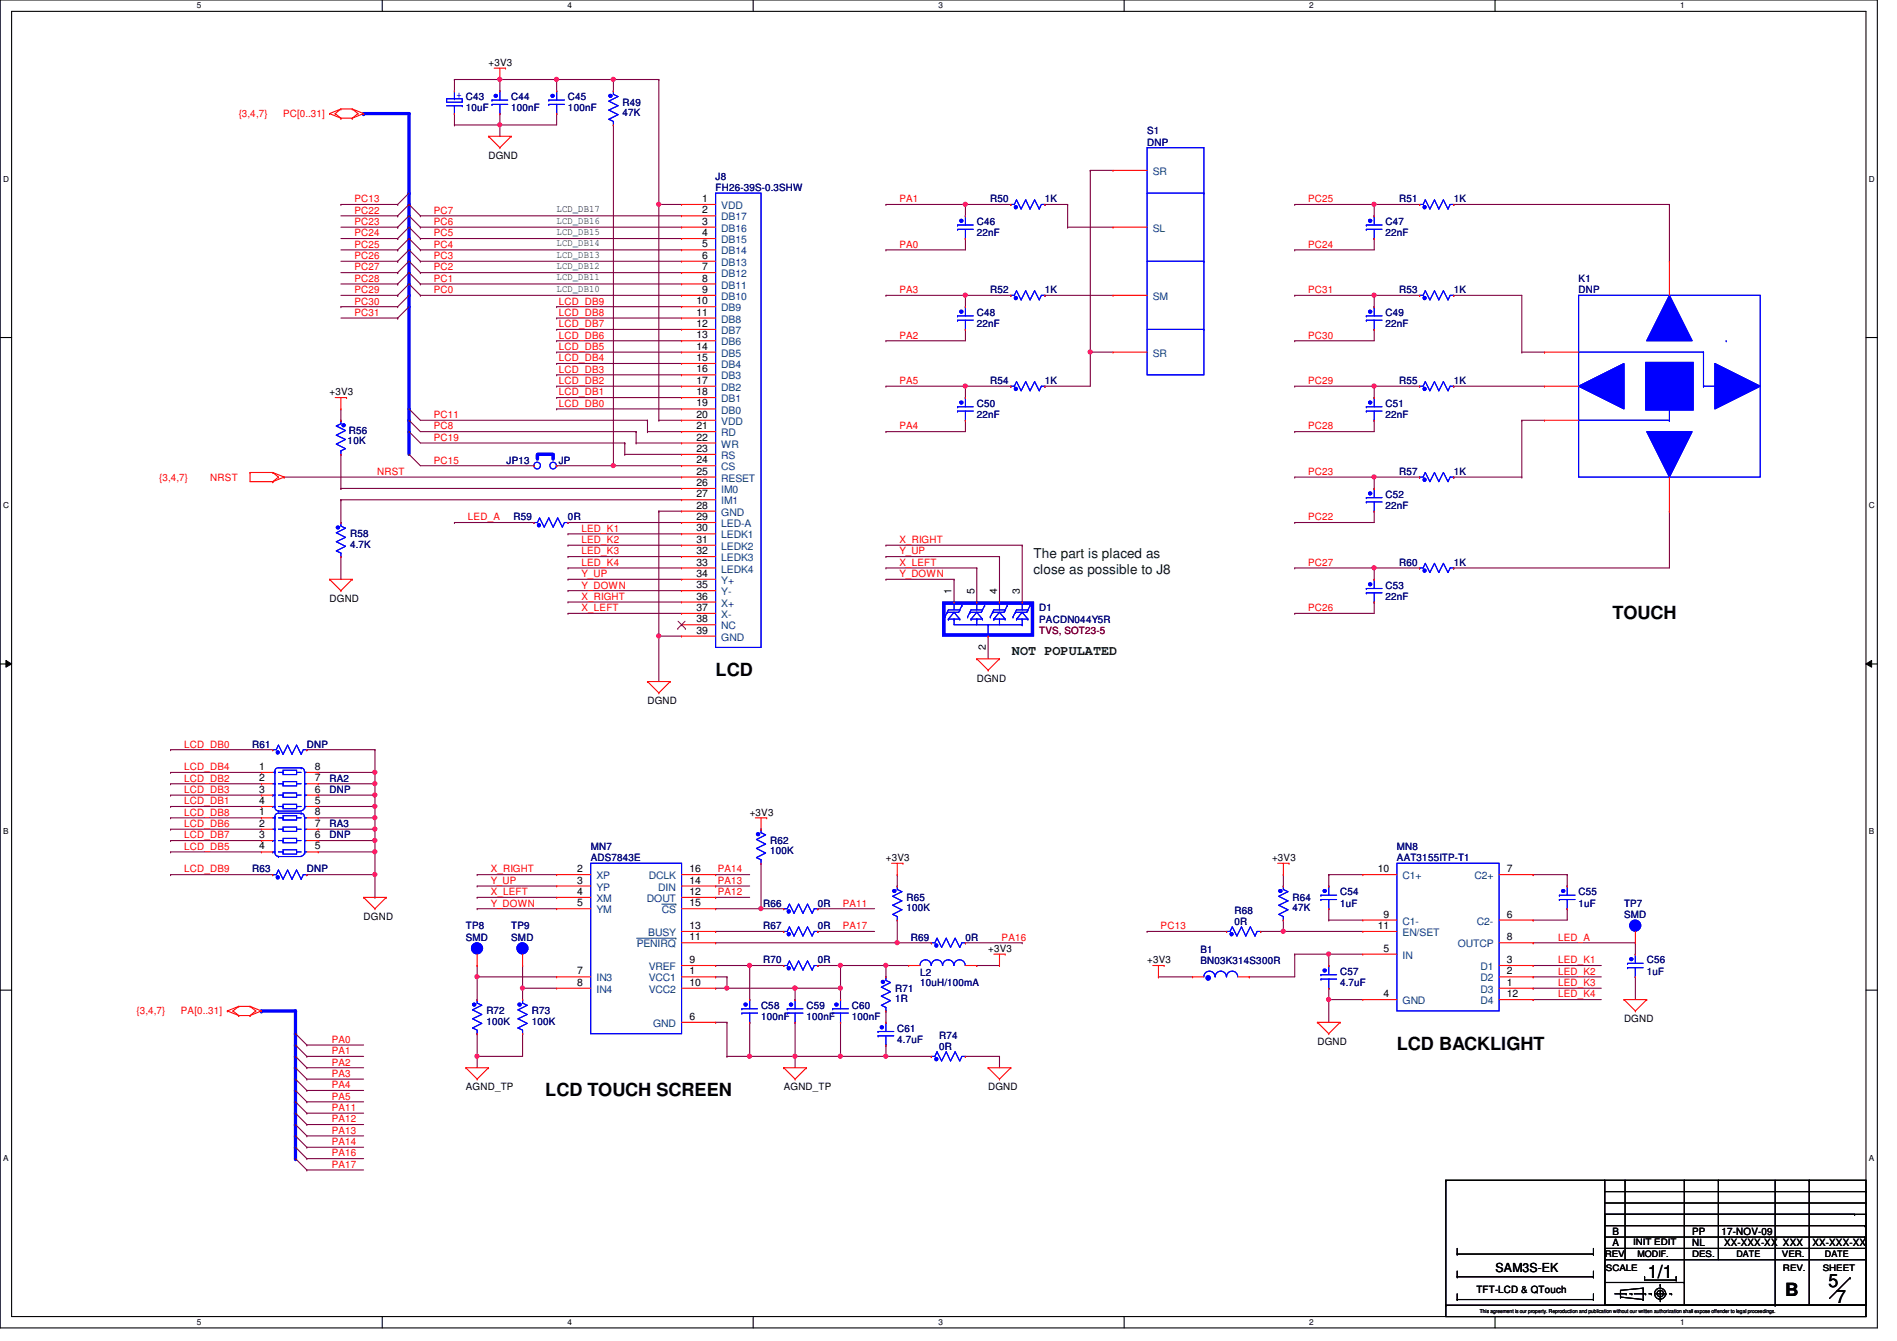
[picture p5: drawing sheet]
<svg xmlns="http://www.w3.org/2000/svg" width="297mm" height="210mm" viewBox="0 0 297 210" stroke-linecap="round" stroke-linejoin="round" font-family="sans-serif">
<defs><g id="words">
<g font-size="2.8">
<text x="252.5" y="96.9">TOUCH</text>
<text x="112.1" y="105.7">LCD</text>
<text x="218.7" y="164.4">LCD BACKLIGHT</text>
<text x="85.4" y="171.5">LCD TOUCH SCREEN</text>
<text x="258" y="200.1">1/1</text>
<text x="279.5" y="202.8">B</text>
<text x="286.3" y="201.5">5</text>
<text x="287.5" y="204">7</text>
</g>
<g font-size="2.1" fill="#003f00">
<text x="161.8" y="87.3">The part is placed as</text>
<text x="161.8" y="89.8">close as possible to J8</text>
<text x="158.5" y="102.5">NOT POPULATED</text>
</g>
<text font-size="1.9" x="234.2" y="199.1">SAM3S-EK</text>
<g font-size="1.6">
<text x="76.5" y="10.3">+3V3</text>
<text x="76.5" y="24.9">DGND</text>
<text x="87.2" y="33.2">LCD_DB17</text>
<text x="109.9" y="31.6">1</text>
<text x="109.9" y="33.4">2</text>
<text x="109.9" y="35.2">3</text>
<text x="109.9" y="37">4</text>
<text x="109.9" y="38.7">5</text>
<text x="109.9" y="40.5">6</text>
<text x="109" y="47.6">10</text>
<text x="109.9" y="42.3">7</text>
<text x="109.9" y="44.1">8</text>
<text x="109.9" y="45.8">9</text>
<text x="109" y="49.4">11</text>
<text x="109" y="51.2">12</text>
<text x="109" y="53">13</text>
<text x="109" y="54.7">14</text>
<text x="109" y="56.5">15</text>
<text x="109" y="58.3">16</text>
<text x="51.6" y="61.9">+3V3</text>
<text x="109" y="60.1">17</text>
<text x="109" y="61.8">18</text>
<text x="109" y="63.6">19</text>
<text x="109" y="65.4">20</text>
<text x="109" y="67.2">21</text>
<text x="109" y="69">22</text>
<text x="109" y="70.7">23</text>
<text x="109" y="72.5">24</text>
<text x="109" y="74.3">25</text>
<text x="109" y="76.1">26</text>
<text x="109" y="77.9">27</text>
<text x="109" y="79.6">28</text>
<text x="109" y="81.4">29</text>
<text x="109" y="83.2">30</text>
<text x="109" y="85">31</text>
<text x="109" y="86.7">32</text>
<text x="109" y="88.5">33</text>
<text x="51.6" y="94.2">DGND</text>
<text x="109" y="90.3">34</text>
<text x="109" y="92.1">35</text>
<text x="109" y="93.9">36</text>
<text x="109" y="95.6">37</text>
<text x="149" y="93" transform="rotate(-90 149 93)">1</text>
<text x="152.6" y="93" transform="rotate(-90 152.6 93)">5</text>
<text x="156.1" y="93" transform="rotate(-90 156.1 93)">4</text>
<text x="159.7" y="93" transform="rotate(-90 159.7 93)">3</text>
<text x="109" y="97.4">38</text>
<text x="109" y="99.2">39</text>
<text x="154.3" y="101.7" transform="rotate(-90 154.3 101.7)">2</text>
<text x="152.9" y="106.7">DGND</text>
<text x="101.4" y="110.2">DGND</text>
<text x="40.6" y="120.5">1</text>
<text x="40.6" y="122.3">2</text>
<text x="40.6" y="124.1">3</text>
<text x="40.6" y="125.9">4</text>
<text x="49.3" y="125.9">5</text>
<text x="49.3" y="124.1">6</text>
<text x="49.3" y="122.3">7</text>
<text x="49.3" y="120.5">8</text>
<text x="40.6" y="127.6">1</text>
<text x="40.6" y="129.4">2</text>
<text x="40.6" y="131.2">3</text>
<text x="49.3" y="131.2">6</text>
<text x="49.3" y="129.4">7</text>
<text x="49.3" y="127.6">8</text>
<text x="117.4" y="127.7">+3V3</text>
<text x="40.6" y="133">4</text>
<text x="49.3" y="133">5</text>
<text x="90.4" y="136.5">2</text>
<text x="107.9" y="136.5">16</text>
<text x="138.7" y="134.8">+3V3</text>
<text x="199.2" y="134.8">+3V3</text>
<text x="215.7" y="136.5">10</text>
<text x="236" y="136.5">7</text>
<text x="90.4" y="138.3">3</text>
<text x="90.4" y="140.1">4</text>
<text x="90.4" y="141.9">5</text>
<text x="107.9" y="138.3">14</text>
<text x="107.9" y="140.1">12</text>
<text x="107.9" y="141.9">15</text>
<text x="216.6" y="143.6">9</text>
<text x="236" y="143.6">6</text>
<text x="56.9" y="144">DGND</text>
<text x="107.9" y="145.4">13</text>
<text x="107.9" y="147.2">11</text>
<text x="154.7" y="149">+3V3</text>
<text x="215.7" y="145.4">11</text>
<text x="216.6" y="149">5</text>
<text x="236" y="147.2">8</text>
<text x="90.4" y="152.5">7</text>
<text x="90.4" y="154.3">8</text>
<text x="107.9" y="150.7">9</text>
<text x="107.9" y="152.5">1</text>
<text x="107.9" y="154.3">10</text>
<text x="179.6" y="150.8">+3V3</text>
<text x="236" y="150.7">3</text>
<text x="236" y="152.5">2</text>
<text x="236" y="154.3">1</text>
<text x="107.9" y="159.6">6</text>
<text x="216.6" y="156.1">4</text>
<text x="236" y="156.1">12</text>
<text x="254.3" y="160">DGND</text>
<text x="206.3" y="163.6">DGND</text>
<text x="72.9" y="170.7">AGND_TP</text>
<text x="122.7" y="170.7">AGND_TP</text>
<text x="154.7" y="170.7">DGND</text>
<text x="252.5" y="193.3">B</text>
<text x="252.5" y="195.1">A</text>
<text x="265" y="193.3">PP</text>
<text x="265" y="195.1">NL</text>
<text x="269.6" y="193.3">17-NOV-09</text>
<text x="270" y="195.1">XX-XXX-XX</text>
<text x="279.2" y="195.1">XXX</text>
<text x="283.8" y="195.1">XX-XXX-XX</text>
<text x="231.2" y="202.4">TFT-LCD &amp; QTouch</text>
</g>
<text font-size="1.6" fill="#00f" x="71.5" y="15.3">+ C43</text>
<g font-size="1.6" fill="#00007f">
<text x="72.9" y="17.4">10uF</text>
<text x="80" y="15.7">C44</text>
<text x="80" y="17.4">100nF</text>
<text x="88.9" y="15.7">C45</text>
<text x="88.9" y="17.4">100nF</text>
<text x="97.5" y="16.6">R49</text>
<text x="97.5" y="18.2">47K</text>
<text x="179.6" y="21">S1</text>
<text x="179.6" y="22.8">DNP</text>
<text x="112.1" y="28.1">J8</text>
<text x="112.1" y="29.9">FH26-39S-0.3SHW</text>
<text x="152.9" y="35.2">C46</text>
<text x="155.1" y="31.7">R50</text>
<text x="163.6" y="31.7">1K</text>
<text x="217" y="35.2">C47</text>
<text x="219.1" y="31.7">R51</text>
<text x="227.6" y="31.7">1K</text>
<text x="152.9" y="37">22nF</text>
<text x="217" y="37">22nF</text>
<text x="155.1" y="45.9">R52</text>
<text x="163.6" y="45.9">1K</text>
<text x="219.1" y="45.9">R53</text>
<text x="227.6" y="45.9">1K</text>
<text x="247.2" y="44.1">K1</text>
<text x="247.2" y="45.9">DNP</text>
<text x="152.9" y="49.4">C48</text>
<text x="152.9" y="51.2">22nF</text>
<text x="217" y="49.4">C49</text>
<text x="217" y="51.2">22nF</text>
<text x="152.9" y="63.7">C50</text>
<text x="152.9" y="65.4">22nF</text>
<text x="155.1" y="60.1">R54</text>
<text x="163.6" y="60.1">1K</text>
<text x="217" y="63.7">C51</text>
<text x="217" y="65.4">22nF</text>
<text x="219.1" y="60.1">R55</text>
<text x="227.6" y="60.1">1K</text>
<text x="54.4" y="69.6">10K</text>
<text x="54.6" y="67.9">R56</text>
<text x="79.3" y="72.6">JP13</text>
<text x="87.5" y="72.6">JP</text>
<text x="217" y="77.9">C52</text>
<text x="219.1" y="74.3">R57</text>
<text x="227.6" y="74.3">1K</text>
<text x="80.4" y="81.4">R59</text>
<text x="88.9" y="81.4">0R</text>
<text x="217" y="79.7">22nF</text>
<text x="54.8" y="84.1">R58</text>
<text x="54.8" y="85.7">4.7K</text>
<text x="219.1" y="88.6">R60</text>
<text x="227.6" y="88.6">1K</text>
<text x="162.7" y="95.7">D1</text>
<text x="217" y="92.1">C53</text>
<text x="217" y="93.9">22nF</text>
<text x="162.7" y="97.5">PACDN044Y5R</text>
<text x="39.5" y="117">R61</text>
<text x="48" y="117">DNP</text>
<text x="51.6" y="122.3">RA2</text>
<text x="51.6" y="124.1">DNP</text>
<text x="51.6" y="129.5">RA3</text>
<text x="51.6" y="131.2">DNP</text>
<text x="39.5" y="136.6">R63</text>
<text x="48" y="136.6">DNP</text>
<text x="92.5" y="133">MN7</text>
<text x="92.5" y="134.8">ADS7843E</text>
<text x="120.6" y="132.1">R62</text>
<text x="120.6" y="133.7">100K</text>
<text x="218.7" y="133">MN8</text>
<text x="218.7" y="134.8">AAT3155ITP-T1</text>
<text x="119.5" y="141.9">R66</text>
<text x="128.1" y="141.9">0R</text>
<text x="141.9" y="141">R65</text>
<text x="141.9" y="142.6">100K</text>
<text x="193.3" y="143.1">R68</text>
<text x="202.4" y="141">R64</text>
<text x="202.4" y="142.6">47K</text>
<text x="209.8" y="140.1">C54</text>
<text x="209.8" y="141.9">1uF</text>
<text x="247.2" y="140.1">C55</text>
<text x="247.2" y="141.9">1uF</text>
<text x="254.3" y="141.9">TP7</text>
<text x="254.3" y="143.7">SMD</text>
<text x="72.9" y="145.5">TP8</text>
<text x="72.9" y="147.2">SMD</text>
<text x="80" y="145.5">TP9</text>
<text x="80" y="147.2">SMD</text>
<text x="119.5" y="145.5">R67</text>
<text x="128.1" y="145.5">0R</text>
<text x="142.6" y="147.2">R69</text>
<text x="151.2" y="147.2">0R</text>
<text x="188" y="149.2">B1</text>
<text x="193.3" y="144.7">0R</text>
<text x="119.5" y="150.8">R70</text>
<text x="128.1" y="150.8">0R</text>
<text x="140.2" y="155.2">R71</text>
<text x="144.1" y="152.7">L2</text>
<text x="144.1" y="154.3">10uH/100mA</text>
<text x="188" y="151">BN03K314S300R</text>
<text x="209.8" y="152.6">C57</text>
<text x="209.8" y="154.3">4.7uF</text>
<text x="257.8" y="150.8">C56</text>
<text x="257.8" y="152.6">1uF</text>
<text x="76.2" y="158.8">R72</text>
<text x="76.2" y="160.4">100K</text>
<text x="83.3" y="158.8">R73</text>
<text x="83.3" y="160.4">100K</text>
<text x="119.2" y="157.9">C58</text>
<text x="119.2" y="159.7">100nF</text>
<text x="126.3" y="157.9">C59</text>
<text x="126.3" y="159.7">100nF</text>
<text x="133.4" y="157.9">C60</text>
<text x="133.4" y="159.7">100nF</text>
<text x="140.2" y="156.8">1R</text>
<text x="140.5" y="161.5">C61</text>
<text x="140.5" y="163.2">4.7uF</text>
<text x="147.1" y="162.7">R74</text>
<text x="147.1" y="164.3">0R</text>
</g>
<g font-size="1.6" fill="#f00">
<text x="37.4" y="18.3">{3,4,7}</text>
<text x="44.3" y="18.3">PC[0..31]</text>
<text x="55.5" y="31.7">PC13</text>
<text x="55.5" y="35.2">PC23</text>
<text x="55.5" y="33.4">PC22</text>
<text x="67.9" y="35.2">PC6</text>
<text x="67.9" y="33.4">PC7</text>
<text x="140.8" y="31.7">PA1</text>
<text x="204.8" y="31.7">PC25</text>
<text x="55.5" y="37">PC24</text>
<text x="55.5" y="38.8">PC25</text>
<text x="55.5" y="40.6">PC26</text>
<text x="67.9" y="40.6">PC3</text>
<text x="67.9" y="38.8">PC4</text>
<text x="67.9" y="37">PC5</text>
<text x="140.8" y="38.8">PA0</text>
<text x="204.8" y="38.8">PC24</text>
<text x="55.5" y="42.3">PC27</text>
<text x="55.5" y="44.1">PC28</text>
<text x="55.5" y="45.9">PC29</text>
<text x="55.5" y="47.7">PC30</text>
<text x="67.9" y="45.9">PC0</text>
<text x="67.9" y="44.1">PC1</text>
<text x="67.9" y="42.3">PC2</text>
<text x="87.5" y="47.7">LCD_DB9</text>
<text x="140.8" y="45.9">PA3</text>
<text x="204.8" y="45.9">PC31</text>
<text x="55.5" y="49.4">PC31</text>
<text x="87.5" y="49.4">LCD_DB8</text>
<text x="87.5" y="51.2">LCD_DB7</text>
<text x="87.5" y="53">LCD_DB6</text>
<text x="140.8" y="53">PA2</text>
<text x="204.8" y="53">PC30</text>
<text x="87.5" y="54.8">LCD_DB5</text>
<text x="87.5" y="56.6">LCD_DB4</text>
<text x="87.5" y="58.3">LCD_DB3</text>
<text x="67.9" y="65.4">PC11</text>
<text x="87.5" y="60.1">LCD_DB2</text>
<text x="87.5" y="61.9">LCD_DB1</text>
<text x="87.5" y="63.7">LCD_DB0</text>
<text x="140.8" y="60.1">PA5</text>
<text x="204.8" y="60.1">PC29</text>
<text x="67.9" y="69">PC19</text>
<text x="67.9" y="67.2">PC8</text>
<text x="140.8" y="67.2">PA4</text>
<text x="204.8" y="67.2">PC28</text>
<text x="24.9" y="75.2">{3,4,7}</text>
<text x="32.9" y="75.2">NRST</text>
<text x="59.1" y="74.3">NRST</text>
<text x="67.9" y="72.6">PC15</text>
<text x="204.8" y="74.3">PC23</text>
<text x="73.3" y="81.4">LED_A</text>
<text x="91.1" y="83.2">LED_K1</text>
<text x="204.8" y="81.4">PC22</text>
<text x="91.1" y="88.6">LED_K4</text>
<text x="91.1" y="86.8">LED_K3</text>
<text x="91.1" y="85">LED_K2</text>
<text x="140.8" y="85">X_RIGHT</text>
<text x="140.8" y="88.6">X_LEFT</text>
<text x="140.8" y="86.8">Y_UP</text>
<text x="204.8" y="88.6">PC27</text>
<text x="91.1" y="95.7">X_LEFT</text>
<text x="91.1" y="93.9">X_RIGHT</text>
<text x="91.1" y="92.1">Y_DOWN</text>
<text x="91.1" y="90.3">Y_UP</text>
<text x="140.8" y="90.3">Y_DOWN</text>
<text x="204.8" y="95.7">PC26</text>
<text x="28.8" y="117">LCD_DB0</text>
<text x="28.8" y="120.6">LCD_DB4</text>
<text x="28.8" y="125.9">LCD_DB1</text>
<text x="28.8" y="124.1">LCD_DB3</text>
<text x="28.8" y="122.3">LCD_DB2</text>
<text x="28.8" y="131.2">LCD_DB7</text>
<text x="28.8" y="129.5">LCD_DB6</text>
<text x="28.8" y="127.7">LCD_DB8</text>
<text x="28.8" y="136.6">LCD_DB9</text>
<text x="28.8" y="133">LCD_DB5</text>
<text x="76.8" y="136.6">X_RIGHT</text>
<text x="112.4" y="136.6">PA14</text>
<text x="76.8" y="138.3">Y_UP</text>
<text x="76.8" y="140.1">X_LEFT</text>
<text x="76.8" y="141.9">Y_DOWN</text>
<text x="112.4" y="140.1">PA12</text>
<text x="112.4" y="138.3">PA13</text>
<text x="131.9" y="141.9">PA11</text>
<text x="131.9" y="145.5">PA17</text>
<text x="156.8" y="147.2">PA16</text>
<text x="181.7" y="145.5">PC13</text>
<text x="244" y="147.2">LED_A</text>
<text x="244" y="150.8">LED_K1</text>
<text x="244" y="152.6">LED_K2</text>
<text x="244" y="154.3">LED_K3</text>
<text x="21.4" y="158.8">{3,4,7}</text>
<text x="28.3" y="158.8">PA[0..31]</text>
<text x="244" y="156.1">LED_K4</text>
<text x="51.9" y="166.8">PA2</text>
<text x="51.9" y="165">PA1</text>
<text x="51.9" y="163.2">PA0</text>
<text x="51.9" y="172.1">PA5</text>
<text x="51.9" y="170.3">PA4</text>
<text x="51.9" y="173.9">PA11</text>
<text x="51.9" y="168.6">PA3</text>
<text x="51.9" y="179.2">PA14</text>
<text x="51.9" y="177.5">PA13</text>
<text x="51.9" y="175.7">PA12</text>
<text x="51.9" y="182.8">PA17</text>
<text x="51.9" y="181">PA16</text>
</g>
<g font-size="1.6" fill="#003f7f">
<text x="180.5" y="27.4">SR</text>
<text x="112.9" y="32.7">VDD</text>
<text x="112.9" y="34.5">DB17</text>
<text x="112.9" y="36.3">DB16</text>
<text x="112.9" y="38.1">DB15</text>
<text x="112.9" y="39.8">DB14</text>
<text x="112.9" y="41.6">DB13</text>
<text x="180.5" y="36.3">SL</text>
<text x="112.9" y="43.4">DB12</text>
<text x="112.9" y="45.2">DB11</text>
<text x="112.9" y="46.9">DB10</text>
<text x="180.5" y="46.9">SM</text>
<text x="112.9" y="48.7">DB9</text>
<text x="112.9" y="50.5">DB8</text>
<text x="112.9" y="52.3">DB7</text>
<text x="112.9" y="54.1">DB6</text>
<text x="112.9" y="55.8">DB5</text>
<text x="112.9" y="57.6">DB4</text>
<text x="112.9" y="59.4">DB3</text>
<text x="180.5" y="55.8">SR</text>
<text x="112.9" y="61.2">DB2</text>
<text x="112.9" y="62.9">DB1</text>
<text x="112.9" y="64.7">DB0</text>
<text x="112.9" y="66.5">VDD</text>
<text x="112.9" y="68.3">RD</text>
<text x="112.9" y="70.1">WR</text>
<text x="112.9" y="71.8">RS</text>
<text x="112.9" y="73.6">CS</text>
<text x="112.9" y="75.4">RESET</text>
<text x="112.9" y="77.2">IM0</text>
<text x="112.9" y="79">IM1</text>
<text x="112.9" y="80.7">GND</text>
<text x="112.9" y="82.5">LED-A</text>
<text x="112.9" y="84.3">LEDK1</text>
<text x="112.9" y="86.1">LEDK2</text>
<text x="112.9" y="87.8">LEDK3</text>
<text x="112.9" y="89.6">LEDK4</text>
<text x="112.9" y="91.4">Y+</text>
<text x="112.9" y="93.2">Y-</text>
<text x="112.9" y="95">X+</text>
<text x="112.9" y="96.7">X-</text>
<text x="112.9" y="98.5">NC</text>
<text x="112.9" y="100.3">GND</text>
<text x="93.4" y="137.6">XP</text>
<text x="101.6" y="137.6">DCLK</text>
<text x="219.6" y="137.6">C1+</text>
<text x="230.9" y="137.6">C2+</text>
<text x="93.4" y="139.4">YP</text>
<text x="93.4" y="141.2">XM</text>
<text x="93.4" y="143">YM</text>
<text x="101.3" y="141.2">DOUT</text>
<text x="103.1" y="139.4">DIN</text>
<text x="103.6" y="143">CS</text>
<text x="99.7" y="148.3">PENIRQ</text>
<text x="101.5" y="146.5">BUSY</text>
<text x="219.6" y="144.7">C1-</text>
<text x="219.6" y="146.5">EN/SET</text>
<text x="228.3" y="148.3">OUTCP</text>
<text x="231.3" y="144.7">C2-</text>
<text x="93.4" y="153.6">IN3</text>
<text x="93.4" y="155.4">IN4</text>
<text x="101.6" y="151.8">VREF</text>
<text x="101.6" y="153.6">VCC1</text>
<text x="101.6" y="155.4">VCC2</text>
<text x="219.6" y="150.1">IN</text>
<text x="231.8" y="151.8">D1</text>
<text x="231.8" y="153.6">D2</text>
<text x="231.8" y="155.4">D3</text>
<text x="102.3" y="160.7">GND</text>
<text x="219.6" y="157.2">GND</text>
<text x="231.8" y="157.2">D4</text>
</g>
<g font-size="1.6" fill="#003f00">
<text x="87.2" y="35">LCD_DB16</text>
<text x="87.2" y="36.8">LCD_DB15</text>
<text x="87.2" y="38.6">LCD_DB14</text>
<text x="87.2" y="40.3">LCD_DB13</text>
<text x="87.2" y="42.1">LCD_DB12</text>
<text x="87.2" y="43.9">LCD_DB11</text>
<text x="87.2" y="45.7">LCD_DB10</text>
</g>
<text font-size="1.6" fill="#7f0000" x="162.7" y="99.2">TVS, SOT23-5</text>
<g font-size="1.4">
<text x="251.3" y="196.7">REV</text>
<text x="255.7" y="194.9">INIT EDIT</text>
<text x="256.4" y="196.7">MODIF.</text>
<text x="265" y="196.7">DES.</text>
<text x="271.9" y="196.7">DATE</text>
<text x="279" y="196.7">VER.</text>
<text x="285.7" y="196.7">DATE</text>
<text x="251.5" y="199">SCALE</text>
<text x="279.2" y="199">REV.</text>
<text x="285.4" y="199">SHEET</text>
</g>
<g font-size="1.3">
<text x="30.8" y="1.3">5</text>
<text x="88.9" y="1.3">4</text>
<text x="146.9" y="1.3">3</text>
<text x="205" y="1.3">2</text>
<text x="263.1" y="1.3">1</text>
<text x=".5" y="28.4">D</text>
<text x="292.6" y="28.4">D</text>
<text x=".5" y="79.5">C</text>
<text x="292.6" y="79.5">C</text>
<text x=".5" y="130.6">B</text>
<text x="292.6" y="130.6">B</text>
<text x=".5" y="181.7">A</text>
<text x="292.6" y="181.7">A</text>
<text x="30.8" y="207.4">5</text>
<text x="88.9" y="207.4">4</text>
<text x="146.9" y="207.4">3</text>
<text x="205" y="207.4">2</text>
<text x="263.1" y="207.4">1</text>
</g>
<g font-size=".8">
<text x="231.7" y="205.4">This agreement iiis our property. Reproduction and publication without our written authorization shall expose offender to lllegal proceedings.</text>
<text x="231.7" y="205.4">This agreement s our property. Reproduction and publication without our written authorization shall expose offender to egal proceedings.</text>
</g>
</g></defs>
<path d="M0 0h294v207.9h-294zM1.8 1.8h290.4v204.3h-290.4z" fill="none" stroke="#000" stroke-width=".17"/>
<g fill="#fff">
<path d="M30.8 .2h.7v1.4h-.7z"/>
<path d="M30.8 206.2h.7v1.4h-.7z"/>
</g>
<path d="M59.9 0v1.8M59.9 206.1v1.8" fill="none" stroke="#000" stroke-width=".17"/>
<g fill="#fff">
<path d="M88.9 .2h.6v1.4h-.6z"/>
<path d="M88.9 206.2h.6v1.4h-.6z"/>
</g>
<path d="M117.9 0v1.8M117.9 206.1v1.8" fill="none" stroke="#000" stroke-width=".17"/>
<g fill="#fff">
<path d="M146.9 .2h.7v1.4h-.7z"/>
<path d="M146.9 206.2h.7v1.4h-.7z"/>
</g>
<path d="M176 0v1.8M176 206.1v1.8" fill="none" stroke="#000" stroke-width=".17"/>
<g fill="#fff">
<path d="M205 .2h.7v1.4h-.7z"/>
<path d="M205 206.2h.7v1.4h-.7z"/>
</g>
<path d="M234.1 0v1.8M234.1 206.1v1.8" fill="none" stroke="#000" stroke-width=".17"/>
<g fill="#fff">
<path d="M263.1 .2h.7v1.4h-.7z"/>
<path d="M263.1 206.2h.7v1.4h-.7z"/>
<path d="M.5 27.3h.9v1.4h-.9z"/>
<path d="M292.6 27.3h.9v1.4h-.9z"/>
<path d="M.5 78.4h.9v1.4h-.9z"/>
<path d="M292.6 78.4h.9v1.4h-.9z"/>
</g>
<path d="M0 52.8h1.8M292.2 52.8h1.8" fill="none" stroke="#000" stroke-width=".17"/>
<g fill="#fff">
<path d="M.5 129.5h.8v1.4h-.8z"/>
<path d="M292.6 129.5h.9v1.4h-.9z"/>
</g>
<path d="M0 103.9h1.8M292.2 103.9h1.8" fill="none" stroke="#000" stroke-width=".17"/>
<path d="M.9 103.4l.9 .5-.9 .5zM292.2 103.9l.9-.5v1z" fill="#000"/>
<path d="M.9 103.4l.9 .5-.9 .5zM292.2 103.9l.9-.5v1z" fill="none" stroke="#000" stroke-width=".16"/>
<g fill="#fff">
<path d="M.5 180.5h.8v1.4h-.8z"/>
<path d="M292.6 180.5h.9v1.4h-.9z"/>
</g>
<path d="M0 155h1.8M292.2 155h1.8" fill="none" stroke="#000" stroke-width=".17"/>
<g fill="none" stroke="#7f003f" stroke-width=".17">
<path d="M208.1 136.9h.1M208.1 136.9v1.8M208.1 136.9h5.3M240.1 136.9h.1M240.1 136.9h5.3M245.4 136.9h.1M245.4 136.9v1.8M201 145.8h.1M201 145.8h12.4M208.1 142.2h.1M208.1 144h.1M208.1 142.2v1.8"/>
<path d="M208.1 144h5.3M240.1 144h.1M240.1 147.6h.1M240.1 147.6h16M245.4 142.2h.1M245.4 142.2v1.8h-5.3M256.1 147.6h.1M256.1 152.9h.1M256.1 147.6v1.8M256.1 152.9v3.6"/>
</g>
<circle cx="200.9" cy="145.8" r=".32" fill="#f0f"/>
<circle cx="200.9" cy="145.8" r=".32" fill="none" stroke="#f0f" stroke-width=".17"/>
<path d="M201 144h.1M201 144v1.8M208.1 149.4h.1M208.1 154.7h.1M208.1 156.5h.1M208.1 149.4h5.3M208.1 154.7v1.8M208.1 156.5h5.3" fill="none" stroke="#7f003f" stroke-width=".17"/>
<circle cx="208" cy="156.4" r=".32" fill="#f0f"/>
<circle cx="208" cy="156.4" r=".32" fill="none" stroke="#f0f" stroke-width=".17"/>
<g fill="none" stroke="#7f003f" stroke-width=".17">
<path d="M103.2 99.6h.1M103.2 99.6v7.1M138.7 85.3h.1M138.7 88.9h.1M138.7 87.1h.1M138.7 90.7h.1M138.7 85.3h21.4M138.7 88.9h14.2M138.7 87.1h17.8M138.7 90.7h10.7M149.4 90.7h.1M149.4 90.7v3.5"/>
<path d="M152.9 88.9h.1M152.9 88.9v5.3M154.7 99.6h.1M154.7 99.6v3.5M156.5 87.1h.1M156.5 87.1v7.1M160.1 85.3h.1M160.1 85.3v8.9M201 136.9h.1M201 136.9v1.8M179.6 145.8h.1M179.6 145.8h12.5"/>
<path d="M181.4 152.9h.1M181.4 152.9h5.3M197.4 145.8h.1M197.4 145.8h3.6M208.1 156.5h.1M208.1 149.4h.1M208.1 149.4v1.7M208.1 156.5v3.5M240.1 151.1h.1M240.1 152.9h.1M240.1 154.7h.1M240.1 156.5h.1"/>
<path d="M240.1 151.1h10.6M240.1 152.9h10.6M240.1 154.7h10.6M240.1 156.5h10.6"/>
</g>
<circle cx="103.1" cy="99.5" r=".32" fill="#f0f"/>
<circle cx="103.1" cy="99.5" r=".32" fill="none" stroke="#f0f" stroke-width=".17"/>
<path d="M103.2 80h.1M103.2 99.6h.1M103.2 80h3.5M103.2 99.6h3.5M103.2 80v19.6M81.8 154.7h.1M81.8 154.7v1.8" fill="none" stroke="#7f003f" stroke-width=".17"/>
<circle cx="81.8" cy="154.7" r=".32" fill="#f0f"/>
<circle cx="81.8" cy="154.7" r=".32" fill="none" stroke="#f0f" stroke-width=".17"/>
<path d="M74.7 152.9h.1M74.7 152.9v3.6M81.8 154.7h.1M81.8 154.7h5.4" fill="none" stroke="#7f003f" stroke-width=".17"/>
<circle cx="74.7" cy="152.9" r=".32" fill="#f0f"/>
<circle cx="74.7" cy="152.9" r=".32" fill="none" stroke="#f0f" stroke-width=".17"/>
<path d="M74.7 152.9h.1M74.7 152.9h12.5M74.7 161.8h.1M74.7 165.4h.1M74.7 161.8v3.6M81.8 161.8h.1M81.8 161.8v3.6h-7.1" fill="none" stroke="#7f003f" stroke-width=".17"/>
<circle cx="74.7" cy="165.3" r=".32" fill="#f0f"/>
<circle cx="74.7" cy="165.3" r=".32" fill="none" stroke="#f0f" stroke-width=".17"/>
<path d="M112.1 152.9h.1M112.1 154.7h.1M112.1 152.9h1.7M113.8 152.9h.1M113.8 152.9v1.8h-1.7M117.4 151.1h.1M117.4 151.1h5.3M138.7 151.1h.1M138.7 151.1h3.6M138.7 151.1v1.8M140.5 147.6h.1M140.5 147.6h5.3" fill="none" stroke="#7f003f" stroke-width=".17"/>
<circle cx="138.7" cy="151.1" r=".32" fill="#f0f"/>
<circle cx="138.7" cy="151.1" r=".32" fill="none" stroke="#f0f" stroke-width=".17"/>
<path d="M112.1 145.8h.1M112.1 145.8h10.6M119.2 142.2h.1M119.2 142.2h3.5M138.7 158.2h.1M138.7 158.2v1.8M138.7 163.6h.1M138.7 165.4h.1M138.7 163.6v1.8M138.7 165.4h7.1" fill="none" stroke="#7f003f" stroke-width=".17"/>
<circle cx="119.1" cy="142.2" r=".32" fill="#f0f"/>
<circle cx="119.1" cy="142.2" r=".32" fill="none" stroke="#f0f" stroke-width=".17"/>
<path d="M112.1 138.7h.1M112.1 136.9h.1M112.1 138.7h5.3M112.1 136.9h5.3M112.1 140.5h.1M112.1 140.5h5.3M117.4 151.1h.1M117.4 151.1v5.4M128.1 145.8h.1M128.1 142.2h.1M128.1 145.8h8.8M128.1 142.2h8.8" fill="none" stroke="#7f003f" stroke-width=".17"/>
<circle cx="117.4" cy="151.1" r=".32" fill="#f0f"/>
<circle cx="117.4" cy="151.1" r=".32" fill="none" stroke="#f0f" stroke-width=".17"/>
<path d="M128.1 151.1h.1M128.1 151.1h3.5M131.6 165.4h.1M131.6 165.4h7.1" fill="none" stroke="#7f003f" stroke-width=".17"/>
<circle cx="138.7" cy="165.3" r=".32" fill="#f0f"/>
<circle cx="138.7" cy="165.3" r=".32" fill="none" stroke="#f0f" stroke-width=".17"/>
<circle cx="131.6" cy="165.3" r=".32" fill="#f0f"/>
<circle cx="131.6" cy="165.3" r=".32" fill="none" stroke="#f0f" stroke-width=".17"/>
<path d="M112.1 160h.1M112.1 160h1.7M113.8 160h.1M113.8 160v5.4M117.4 160h.1M117.4 165.4h.1M117.4 160v5.4M124.5 160h.1M124.5 160v5.4h-7.1" fill="none" stroke="#7f003f" stroke-width=".17"/>
<circle cx="117.4" cy="165.3" r=".32" fill="#f0f"/>
<circle cx="117.4" cy="165.3" r=".32" fill="none" stroke="#f0f" stroke-width=".17"/>
<g fill="none" stroke="#7f003f" stroke-width=".17">
<path d="M65.8 39.1h.1M65.8 37.3h.1M65.8 35.6h.1M65.8 33.8h.1M65.8 39.1h40.9M65.8 37.3h40.9M65.8 35.6h40.9M65.8 33.8h40.9M65.8 46.2h.1M65.8 44.4h.1M65.8 42.7h.1M65.8 40.9h.1"/>
<path d="M65.8 46.2h40.9M65.8 44.4h40.9M65.8 42.7h40.9M65.8 40.9h40.9M71.2 81.8h.1M71.2 81.8h12.4M88.9 96h.1M88.9 94.2h.1M88.9 92.5h.1M88.9 90.7h.1M88.9 88.9h.1M88.9 87.1h.1"/>
<path d="M88.9 85.3h.1M88.9 83.6h.1M88.9 81.8h.1M88.9 96h17.8M88.9 94.2h17.8M88.9 92.5h17.8M88.9 90.7h17.8M88.9 88.9h17.8M88.9 87.1h17.8M88.9 85.3h17.8M88.9 83.6h17.8M88.9 81.8h17.8"/>
<path d="M74.7 136.9h.1M74.7 138.7h.1M74.7 136.9h12.5M74.7 138.7h12.5M119.2 135.1h.1M119.2 135.1v7.1M74.7 140.5h.1M74.7 142.2h.1M74.7 140.5h12.5M74.7 142.2h12.5M152.9 151.1h.1M152.9 151.1h3.6"/>
<path d="M74.7 165.4h.1M74.7 165.4v1.7M131.6 160h.1M131.6 160v5.4M151.2 165.4h.1M151.2 165.4h5.3M156.5 165.4h.1M156.5 165.4v1.7"/>
</g>
<path d="M64 67.6v3.5" fill="none" stroke="#00f" stroke-width=".51"/>
<circle cx="64" cy="67.6" r=".25" fill="#00f"/>
<path d="M56.9 17.8h7.1" fill="none" stroke="#00f" stroke-width=".51"/>
<circle cx="56.9" cy="17.8" r=".25" fill="#00f"/>
<path d="M64 42.7v1.7" fill="none" stroke="#00f" stroke-width=".51"/>
<circle cx="64" cy="42.7" r=".25" fill="#00f"/>
<path d="M64 40.9v1.8" fill="none" stroke="#00f" stroke-width=".51"/>
<circle cx="64" cy="40.9" r=".25" fill="#00f"/>
<path d="M64 39.1v1.8" fill="none" stroke="#00f" stroke-width=".51"/>
<circle cx="64" cy="39.1" r=".25" fill="#00f"/>
<path d="M64 37.3v1.8" fill="none" stroke="#00f" stroke-width=".51"/>
<circle cx="64" cy="37.3" r=".25" fill="#00f"/>
<path d="M64 35.6v1.7" fill="none" stroke="#00f" stroke-width=".51"/>
<circle cx="64" cy="35.6" r=".25" fill="#00f"/>
<path d="M64 33.8v1.8" fill="none" stroke="#00f" stroke-width=".51"/>
<circle cx="64" cy="33.8" r=".25" fill="#00f"/>
<path d="M71.2 12.4h.1M71.2 17.8h.1M71.2 19.6h.1M71.2 12.4v1.8M71.2 17.8v1.8M71.2 19.6h7.1M78.3 12.4h.1M78.3 19.6h.1M78.3 12.4v1.8M78.3 19.6v1.7M44.5 74.7h.1M44.5 74.7h62.2" fill="none" stroke="#7f003f" stroke-width=".17"/>
<circle cx="78.2" cy="19.5" r=".32" fill="#f0f"/>
<circle cx="78.2" cy="19.5" r=".32" fill="none" stroke="#f0f" stroke-width=".17"/>
<path d="M96.1 12.4h.1M96.1 12.4h7.1M103.2 12.4h.1M103.2 12.4v19.6M103.2 32h.1M103.2 32h3.5" fill="none" stroke="#7f003f" stroke-width=".17"/>
<circle cx="96" cy="12.4" r=".32" fill="#f0f"/>
<circle cx="96" cy="12.4" r=".32" fill="none" stroke="#f0f" stroke-width=".17"/>
<path d="M103.2 32h.1M103.2 32v33.8M103.2 65.8h.1M103.2 65.8h3.5" fill="none" stroke="#7f003f" stroke-width=".17"/>
<circle cx="103.1" cy="32" r=".32" fill="#f0f"/>
<circle cx="103.1" cy="32" r=".32" fill="none" stroke="#f0f" stroke-width=".17"/>
<path d="M71.2 12.4h.1M71.2 12.4h16M78.3 17.8h.1M78.3 19.6h.1M78.3 12.4h.1M78.3 17.8v1.8M87.2 17.8h.1M87.2 12.4h.1M87.2 12.4v1.8M87.2 17.8v1.8h-8.9" fill="none" stroke="#7f003f" stroke-width=".17"/>
<circle cx="78.2" cy="12.4" r=".32" fill="#f0f"/>
<circle cx="78.2" cy="12.4" r=".32" fill="none" stroke="#f0f" stroke-width=".17"/>
<path d="M64 48v16" fill="none" stroke="#00f" stroke-width=".51"/>
<circle cx="64" cy="48" r=".25" fill="#00f"/>
<path d="M64 64v1.8" fill="none" stroke="#00f" stroke-width=".51"/>
<circle cx="64" cy="64" r=".25" fill="#00f"/>
<path d="M64 65.8v1.8" fill="none" stroke="#00f" stroke-width=".51"/>
<circle cx="64" cy="65.8" r=".25" fill="#00f"/>
<g fill="none" stroke="#7f003f" stroke-width=".17">
<path d="M96.1 19.6h.1M96.1 19.6v53.3M65.8 72.9h17.8M65.8 69.3h32M65.8 65.8h35.6M65.8 67.6h33.8M83.6 72.9h.1M96.1 72.9h.1M96.1 72.9h10.6M97.8 69.3h.1M97.8 71.1h.1M97.8 69.3v1.8"/>
<path d="M97.8 71.1h8.9M99.6 67.6h.1M99.6 69.3h.1M99.6 69.3h7.1M99.6 67.6v1.7M101.4 65.8h.1M101.4 67.6h.1M101.4 65.8v1.8M101.4 67.6h5.3"/>
</g>
<circle cx="96" cy="72.9" r=".32" fill="#f0f"/>
<circle cx="96" cy="72.9" r=".32" fill="none" stroke="#f0f" stroke-width=".17"/>
<path d="M87.2 12.4h.1M87.2 12.4h8.9M96.1 12.4h.1M96.1 12.4v1.8" fill="none" stroke="#7f003f" stroke-width=".17"/>
<circle cx="87.1" cy="12.4" r=".32" fill="#f0f"/>
<circle cx="87.1" cy="12.4" r=".32" fill="none" stroke="#f0f" stroke-width=".17"/>
<path d="M53.4 65.8h.1M53.4 76.5h.1M53.4 78.2h.1M53.4 64v1.8M53.4 71.1v5.4M53.4 78.2v3.6M53.4 76.5h53.3M53.4 78.2h53.3M53.4 87.1h.1M53.4 87.1v3.6M124.5 165.4h.1M124.5 165.4h7.1" fill="none" stroke="#7f003f" stroke-width=".17"/>
<circle cx="124.5" cy="165.3" r=".32" fill="#f0f"/>
<circle cx="124.5" cy="165.3" r=".32" fill="none" stroke="#f0f" stroke-width=".17"/>
<path d="M74.7 151.1h.1M74.7 151.1v1.8M81.8 151.1h.1M81.8 151.1v3.6M112.1 151.1h.1M112.1 151.1h5.3M131.6 154.7h.1M131.6 151.1h.1M131.6 154.7v1.8M131.6 151.1h7.1M113.8 165.4h.1M113.8 165.4h3.6" fill="none" stroke="#7f003f" stroke-width=".17"/>
<circle cx="131.6" cy="151.1" r=".32" fill="#f0f"/>
<circle cx="131.6" cy="151.1" r=".32" fill="none" stroke="#f0f" stroke-width=".17"/>
<g fill="none" stroke="#7f003f" stroke-width=".17">
<path d="M227.6 32h.1M227.6 32h33.8M227.6 46.2h.1M227.6 46.2h10.7M227.6 60.5h.1M227.6 74.7h.1M227.6 60.5h14.2M227.6 74.7h10.7M215.2 88.9h.1M215.2 88.9h7.1M227.6 88.9h.1M227.6 88.9h33.8"/>
<path d="M112.1 142.2h.1M112.1 142.2h7.1"/>
</g>
<circle cx="215.2" cy="88.9" r=".32" fill="#f0f"/>
<circle cx="215.2" cy="88.9" r=".32" fill="none" stroke="#f0f" stroke-width=".17"/>
<path d="M215.2 74.7h.1M215.2 74.7h7.1" fill="none" stroke="#7f003f" stroke-width=".17"/>
<circle cx="215.2" cy="74.6" r=".32" fill="#f0f"/>
<circle cx="215.2" cy="74.6" r=".32" fill="none" stroke="#f0f" stroke-width=".17"/>
<path d="M215.2 60.5h.1M215.2 60.5h7.1" fill="none" stroke="#7f003f" stroke-width=".17"/>
<circle cx="215.2" cy="60.4" r=".32" fill="#f0f"/>
<circle cx="215.2" cy="60.4" r=".32" fill="none" stroke="#f0f" stroke-width=".17"/>
<path d="M215.2 46.2h.1M215.2 46.2h7.1" fill="none" stroke="#7f003f" stroke-width=".17"/>
<circle cx="215.2" cy="46.2" r=".32" fill="#f0f"/>
<circle cx="215.2" cy="46.2" r=".32" fill="none" stroke="#f0f" stroke-width=".17"/>
<path d="M215.2 32h.1M215.2 32h7.1" fill="none" stroke="#7f003f" stroke-width=".17"/>
<circle cx="215.2" cy="32" r=".32" fill="#f0f"/>
<circle cx="215.2" cy="32" r=".32" fill="none" stroke="#f0f" stroke-width=".17"/>
<g fill="none" stroke="#7f003f" stroke-width=".17">
<path d="M138.7 32h.1M138.7 39.1h.1M138.7 32h12.5M151.2 32h.1M151.2 37.3h.1M151.2 37.3v1.8h-12.5M151.2 32v1.8M202.7 32h.1M202.7 39.1h.1M202.7 32h12.5M215.2 32h.1M215.2 37.3h.1"/>
<path d="M215.2 32v1.8M215.2 37.3v1.8h-12.5M138.7 46.2h.1M138.7 53.3h.1M138.7 46.2h12.5M151.2 46.2h.1M151.2 51.6h.1M151.2 51.6v1.7h-12.5M151.2 46.2v1.8M202.7 46.2h.1M202.7 53.3h.1M202.7 46.2h12.5"/>
<path d="M215.2 46.2h.1M215.2 51.6h.1M215.2 46.2v1.8M215.2 51.6v1.7h-12.5M138.7 60.5h.1M138.7 67.6h.1M138.7 60.5h19.6M151.2 60.5h.1M151.2 65.8h.1M151.2 65.8v1.8h-12.5M151.2 60.5v1.7M202.7 60.5h.1"/>
<path d="M202.7 67.6h.1M202.7 74.7h.1M202.7 60.5h12.5M202.7 74.7h12.5M215.2 60.5h.1M215.2 65.8h.1M215.2 74.7h.1M215.2 60.5v1.7M215.2 65.8v1.8h-12.5M215.2 74.7v1.8M202.7 81.8h.1M202.7 88.9h.1"/>
<path d="M202.7 96h.1M202.7 88.9h12.5M215.2 80h.1M215.2 88.9h.1M215.2 94.2h.1M215.2 80v1.8h-12.5M215.2 88.9v1.8M215.2 94.2v1.8h-12.5"/>
</g>
<circle cx="151.1" cy="60.4" r=".32" fill="#f0f"/>
<circle cx="151.1" cy="60.4" r=".32" fill="none" stroke="#f0f" stroke-width=".17"/>
<path d="M151.2 46.2h.1M151.2 46.2h7.1" fill="none" stroke="#7f003f" stroke-width=".17"/>
<circle cx="151.1" cy="46.2" r=".32" fill="#f0f"/>
<circle cx="151.1" cy="46.2" r=".32" fill="none" stroke="#f0f" stroke-width=".17"/>
<path d="M151.2 32h.1M151.2 32h7.1" fill="none" stroke="#7f003f" stroke-width=".17"/>
<circle cx="151.1" cy="32" r=".32" fill="#f0f"/>
<circle cx="151.1" cy="32" r=".32" fill="none" stroke="#f0f" stroke-width=".17"/>
<path d="M163.6 32h.1M163.6 32h3.6M167.2 32h.1M167.2 35.6h.1M167.2 32v3.6M167.2 35.6h7.1M163.6 46.2h.1M163.6 46.2h10.7M170.7 55.1h.1M170.7 55.1v5.4h-7.1M163.6 60.5h.1" fill="none" stroke="#7f003f" stroke-width=".17"/>
<circle cx="170.7" cy="55.1" r=".32" fill="#f0f"/>
<circle cx="170.7" cy="55.1" r=".32" fill="none" stroke="#f0f" stroke-width=".17"/>
<path d="M170.7 55.1h.1M170.7 55.1h3.6M87.2 72.9h.1M87.2 72.9h8.9M140.5 136.9h.1M140.5 136.9v1.8M113.8 154.7h.1M113.8 154.7h10.7M124.5 165.4h.1M124.5 165.4v1.7" fill="none" stroke="#7f003f" stroke-width=".17"/>
<circle cx="124.5" cy="154.7" r=".32" fill="#f0f"/>
<circle cx="124.5" cy="154.7" r=".32" fill="none" stroke="#f0f" stroke-width=".17"/>
<circle cx="113.8" cy="154.7" r=".32" fill="#f0f"/>
<circle cx="113.8" cy="154.7" r=".32" fill="none" stroke="#f0f" stroke-width=".17"/>
<path d="M124.5 154.7h.1M124.5 154.7v1.8M124.5 154.7h7.1" fill="none" stroke="#7f003f" stroke-width=".17"/>
<circle cx="131.6" cy="154.7" r=".32" fill="#f0f"/>
<circle cx="131.6" cy="154.7" r=".32" fill="none" stroke="#f0f" stroke-width=".17"/>
<circle cx="124.5" cy="154.7" r=".32" fill="#f0f"/>
<circle cx="124.5" cy="154.7" r=".32" fill="none" stroke="#f0f" stroke-width=".17"/>
<g fill="none" stroke="#7f003f" stroke-width=".17">
<path d="M131.6 151.1h.1M131.6 151.1v3.6M48 179.6h.1M48 177.8h.1M48 176h.1M48 172.5h.1M48 170.7h.1M48 167.1h.1M48 165.4h.1M48 163.6h.1M48 179.6h8.9M48 177.8h8.9"/>
<path d="M48 176h8.9M48 172.5h8.9M48 170.7h8.9M48 167.1h8.9M48 165.4h8.9M48 163.6h8.9M48 183.1h.1M48 181.4h.1M48 183.1h8.9M48 181.4h8.9"/>
</g>
<path d="M40.9 158.2h5.4" fill="none" stroke="#00f" stroke-width=".51"/>
<circle cx="40.9" cy="158.2" r=".25" fill="#00f"/>
<path d="M46.3 179.6v1.8" fill="none" stroke="#00f" stroke-width=".51"/>
<circle cx="46.3" cy="181.4" r=".25" fill="#00f"/>
<path d="M46.3 177.8v1.8" fill="none" stroke="#00f" stroke-width=".51"/>
<circle cx="46.3" cy="179.6" r=".25" fill="#00f"/>
<path d="M46.3 176v1.8" fill="none" stroke="#00f" stroke-width=".51"/>
<circle cx="46.3" cy="177.8" r=".25" fill="#00f"/>
<path d="M46.3 174.2v1.8" fill="none" stroke="#00f" stroke-width=".51"/>
<circle cx="46.3" cy="176" r=".25" fill="#00f"/>
<path d="M46.3 172.5v1.7" fill="none" stroke="#00f" stroke-width=".51"/>
<circle cx="46.3" cy="174.2" r=".25" fill="#00f"/>
<g fill="none" stroke="#7f003f" stroke-width=".17">
<path d="M53.4 32h.1M53.4 32h8.9M53.4 37.3h8.9M53.4 39.1h8.9M62.3 37.3h.1M62.3 39.1h.1M53.4 48h.1M53.4 40.9h8.9M53.4 42.7h8.9M53.4 44.4h8.9M53.4 46.2h8.9M53.4 48h8.9"/>
<path d="M53.4 49.8h8.9M62.3 40.9h.1M62.3 42.7h.1M62.3 44.4h.1M62.3 46.2h.1M62.3 49.8h.1"/>
</g>
<path d="M64 46.2v1.8" fill="none" stroke="#00f" stroke-width=".51"/>
<circle cx="64" cy="46.2" r=".25" fill="#00f"/>
<path d="M64 44.4v1.8" fill="none" stroke="#00f" stroke-width=".51"/>
<circle cx="64" cy="44.4" r=".25" fill="#00f"/>
<g fill="none" stroke="#7f003f" stroke-width=".17">
<path d="M87.2 48h.1M87.2 49.8h.1M87.2 51.6h.1M87.2 53.3h.1M87.2 55.1h.1M87.2 56.9h.1M87.2 58.7h.1M87.2 48h19.5M87.2 49.8h19.5M87.2 51.6h19.5M87.2 53.3h19.5M87.2 55.1h19.5"/>
<path d="M87.2 56.9h19.5M87.2 58.7h19.5M87.2 60.5h.1M87.2 62.2h.1M87.2 64h.1M87.2 60.5h19.5M87.2 62.2h19.5M87.2 64h19.5M48 117.3h10.7M58.7 117.3h.1M58.7 117.3v3.6M58.7 120.9h.1"/>
</g>
<circle cx="58.7" cy="120.9" r=".32" fill="#f0f"/>
<circle cx="58.7" cy="120.9" r=".32" fill="none" stroke="#f0f" stroke-width=".17"/>
<path d="M49.8 120.9h8.9M58.7 120.9h.1M58.7 122.7h.1M58.7 120.9v1.8" fill="none" stroke="#7f003f" stroke-width=".17"/>
<circle cx="58.7" cy="122.7" r=".32" fill="#f0f"/>
<circle cx="58.7" cy="122.7" r=".32" fill="none" stroke="#f0f" stroke-width=".17"/>
<path d="M49.8 122.7h8.9M58.7 122.7h.1M58.7 124.5h.1M58.7 122.7v1.8" fill="none" stroke="#7f003f" stroke-width=".17"/>
<circle cx="58.7" cy="124.4" r=".32" fill="#f0f"/>
<circle cx="58.7" cy="124.4" r=".32" fill="none" stroke="#f0f" stroke-width=".17"/>
<path d="M49.8 124.5h8.9M58.7 124.5h.1M58.7 126.2h.1M58.7 124.5v1.7" fill="none" stroke="#7f003f" stroke-width=".17"/>
<circle cx="58.7" cy="126.2" r=".32" fill="#f0f"/>
<circle cx="58.7" cy="126.2" r=".32" fill="none" stroke="#f0f" stroke-width=".17"/>
<path d="M49.8 126.2h8.9M58.7 126.2h.1M58.7 128h.1M58.7 126.2v1.8" fill="none" stroke="#7f003f" stroke-width=".17"/>
<circle cx="58.7" cy="128" r=".32" fill="#f0f"/>
<circle cx="58.7" cy="128" r=".32" fill="none" stroke="#f0f" stroke-width=".17"/>
<path d="M49.8 128h8.9M58.7 128h.1M58.7 129.8h.1M58.7 128v1.8" fill="none" stroke="#7f003f" stroke-width=".17"/>
<circle cx="58.7" cy="129.8" r=".32" fill="#f0f"/>
<circle cx="58.7" cy="129.8" r=".32" fill="none" stroke="#f0f" stroke-width=".17"/>
<path d="M49.8 129.8h8.9M58.7 129.8h.1M58.7 131.6h.1M58.7 129.8v1.8" fill="none" stroke="#7f003f" stroke-width=".17"/>
<circle cx="58.7" cy="131.5" r=".32" fill="#f0f"/>
<circle cx="58.7" cy="131.5" r=".32" fill="none" stroke="#f0f" stroke-width=".17"/>
<path d="M49.8 131.6h8.9M49.8 133.3h8.9M58.7 131.6h.1M58.7 133.3h.1M58.7 131.6v1.7" fill="none" stroke="#7f003f" stroke-width=".17"/>
<circle cx="58.7" cy="133.3" r=".32" fill="#f0f"/>
<circle cx="58.7" cy="133.3" r=".32" fill="none" stroke="#f0f" stroke-width=".17"/>
<path d="M48 136.9h10.7M58.7 136.9h.1M58.7 133.3v3.6" fill="none" stroke="#7f003f" stroke-width=".17"/>
<circle cx="58.7" cy="136.9" r=".32" fill="#f0f"/>
<circle cx="58.7" cy="136.9" r=".32" fill="none" stroke="#f0f" stroke-width=".17"/>
<g fill="none" stroke="#7f003f" stroke-width=".17">
<path d="M26.7 117.3h.1M26.7 117.3h16M26.7 120.9h.1M26.7 136.9h.1M26.7 133.3h.1M26.7 131.6h.1M26.7 129.8h.1M26.7 128h.1M26.7 126.2h.1M26.7 124.5h.1M26.7 122.7h.1M26.7 120.9h14.2"/>
<path d="M26.7 136.9h16M26.7 133.3h14.2M26.7 131.6h14.2M26.7 129.8h14.2M26.7 128h14.2M26.7 126.2h14.2M26.7 124.5h14.2M26.7 122.7h14.2M58.7 136.9v3.6M58.7 140.5h.1M195.6 152.9h.1M202.7 149.4h.1"/>
<path d="M202.7 149.4v3.5h-7.1M202.7 149.4h5.4M208.1 149.4h.1"/>
</g>
<circle cx="208" cy="149.3" r=".32" fill="#f0f"/>
<circle cx="208" cy="149.3" r=".32" fill="none" stroke="#f0f" stroke-width=".17"/>
<path d="M46.3 158.2v3.6" fill="none" stroke="#00f" stroke-width=".51"/>
<circle cx="46.3" cy="158.2" r=".25" fill="#00f"/>
<path d="M46.3 161.8v1.8" fill="none" stroke="#00f" stroke-width=".51"/>
<circle cx="46.3" cy="161.8" r=".25" fill="#00f"/>
<path d="M46.3 163.6v1.8" fill="none" stroke="#00f" stroke-width=".51"/>
<circle cx="46.3" cy="163.6" r=".25" fill="#00f"/>
<path d="M46.3 167.1v1.8" fill="none" stroke="#00f" stroke-width=".51"/>
<circle cx="46.3" cy="167.1" r=".25" fill="#00f"/>
<path d="M46.3 168.9v1.8" fill="none" stroke="#00f" stroke-width=".51"/>
<circle cx="46.3" cy="170.7" r=".25" fill="#00f"/>
<path d="M48 174.2h.1M48 174.2h8.9" fill="none" stroke="#7f003f" stroke-width=".17"/>
<path d="M46.3 170.7v1.8" fill="none" stroke="#00f" stroke-width=".51"/>
<circle cx="46.3" cy="172.5" r=".25" fill="#00f"/>
<g fill="none" stroke="#7f003f" stroke-width=".17">
<path d="M170.7 26.7h.1M170.7 26.7v28.4M170.7 26.7h3.6M261.4 32h.1M261.4 32v8.9M238.3 55.1h.1M238.3 46.2v8.9M238.3 55.1h3.5M241.8 55.1h.1M238.3 65.8h.1M238.3 74.7h.1M238.3 65.8v8.9"/>
<path d="M238.3 65.8h3.5M261.4 80h.1M261.4 80v8.9M140.5 147.6h.1M140.5 144v3.6M151.2 147.6h8.9M160.1 147.6h.1"/>
</g>
<circle cx="140.5" cy="147.5" r=".32" fill="#f0f"/>
<circle cx="140.5" cy="147.5" r=".32" fill="none" stroke="#f0f" stroke-width=".17"/>
<path d="M112.1 147.6h.1M112.1 147.6h28.4M48 168.9h.1M48 168.9h8.9" fill="none" stroke="#7f003f" stroke-width=".17"/>
<path d="M46.3 165.4v1.7" fill="none" stroke="#00f" stroke-width=".51"/>
<circle cx="46.3" cy="165.4" r=".25" fill="#00f"/>
<path d="M53.4 35.6h8.9M53.4 33.8h8.9M62.3 35.6h.1M62.3 33.8h.1" fill="none" stroke="#7f003f" stroke-width=".17"/>
<path d="M64 32v1.8" fill="none" stroke="#00f" stroke-width=".51"/>
<circle cx="64" cy="32" r=".25" fill="#00f"/>
<path d="M64 30.2v1.8" fill="none" stroke="#00f" stroke-width=".51"/>
<circle cx="64" cy="30.2" r=".25" fill="#00f"/>
<path d="M64 17.8v12.4" fill="none" stroke="#00f" stroke-width=".51"/>
<circle cx="64" cy="17.8" r=".25" fill="#00f"/>
<g fill="none" stroke="#f00" stroke-width=".17">
<path d="M51.6 17.8h.1M51.6 17.8l1.8 .7M52.5 17.8h.1M52.5 17.8l.9 .7M53.4 18.5h.1M53.4 17.1h.1M53.4 18.5h1.8M53.4 17.1h1.8M53.4 17.1l-1.8 .7M53.4 17.1l-.9 .7M55.2 17.1h.1M55.2 18.5h.1"/>
<path d="M55.2 17.1l1.7 .7M55.2 17.1l.8 .7M56 17.8h.1M56 17.8l-.8 .7M56.9 17.8h.1M56.9 17.8l-1.7 .7M77.4 10.7h1.8M78.3 12.4h.1M78.3 10.7v1.7M79.2 10.7h.1M76.5 21.3h.1M76.5 21.3h3.5"/>
<path d="M76.5 21.3l1.8 1.8M78.3 23.1h.1M80 21.3h.1M80 21.3l-1.7 1.8M39.2 74h.1M39.2 74v1.4h3.5M39.2 74h3.5M42.7 75.4h.1M42.7 74h.1M42.7 74l1.8 .7M42.7 74l.9 .7M43.6 74.7h.1"/>
<path d="M43.6 74.7l-.9 .7M44.5 74.7h.1M44.5 74.7l-1.8 .7M52.5 62.2h1.8M53.4 64h.1M53.4 62.2v1.8M54.3 62.2h.1M51.6 90.7h.1M51.6 90.7h3.6M51.6 90.7l1.8 1.8M53.4 92.5h.1M55.2 90.7h.1"/>
<path d="M55.2 90.7l-1.8 1.8M101.4 106.7h.1M101.4 106.7h3.5M101.4 106.7l1.8 1.8M103.2 108.5h.1M104.9 106.7h.1M104.9 106.7l-1.7 1.8M152.9 103.1h.1M152.9 103.1h3.6M152.9 103.1l1.8 1.8M154.7 104.9h.1M156.5 103.1h.1"/>
<path d="M156.5 103.1l-1.8 1.8M118.3 128h1.8M119.2 129.8h.1M119.2 128v1.8M120.1 128h.1M139.6 135.1h1.8M140.5 136.9h.1M140.5 135.1v1.8M141.4 135.1h.1M200.1 135.1h1.7M201 136.9h.1M201 135.1v1.8"/>
<path d="M201.8 135.1h.1M35.6 158.2h.1M35.6 158.2l1.8 .8M36.5 158.2h.1M36.5 158.2l.9 .8M37.4 159h.1M37.4 157.5h.1M37.4 159h1.8M37.4 157.5h1.8M37.4 157.5l-1.8 .7M37.4 157.5l-.9 .7M39.2 157.5h.1"/>
<path d="M39.2 159h.1M39.2 157.5l1.7 .7M39.2 157.5l.8 .7M40 158.2h.1M40 158.2l-.8 .8M40.9 158.2h.1M40.9 158.2l-1.7 .8M56.9 140.5h.1M56.9 140.5h3.6M56.9 140.5l1.8 1.7M58.7 142.2h.1M60.5 140.5h.1"/>
<path d="M60.5 140.5l-1.8 1.7M155.6 149.4h1.8M156.5 151.1h.1M156.5 149.4v1.7M157.4 149.4h.1M180.5 151.1h1.8M181.4 152.9h.1M181.4 151.1v1.8M182.3 151.1h.1M254.3 156.5h.1M254.3 156.5h3.5M254.3 156.5l1.8 1.7"/>
<path d="M256.1 158.2h.1M257.8 156.5h.1M257.8 156.5l-1.7 1.7M72.9 167.1h.1M72.9 167.1h3.6M72.9 167.1l1.8 1.8M74.7 168.9h.1M76.5 167.1h.1M76.5 167.1l-1.8 1.8M122.7 167.1h.1M122.7 167.1h3.6M122.7 167.1l1.8 1.8"/>
<path d="M124.5 168.9h.1M126.3 167.1h.1M126.3 167.1l-1.8 1.8M154.7 167.1h.1M154.7 167.1h3.6M154.7 167.1l1.8 1.8M156.5 168.9h.1M158.3 167.1h.1M158.3 167.1l-1.8 1.8M206.3 160h.1M206.3 160h3.5M206.3 160l1.8 1.8"/>
<path d="M208.1 161.8h.1M209.8 160h.1M209.8 160l-1.7 1.8"/>
</g>
<g fill="none" stroke="#7f003f" stroke-width=".17">
<path d="M62.3 37.3h.1M62.3 39.1h.1M62.3 35.6h.1M62.3 33.8h.1M62.3 32h.1M64 39.1h.1M64 37.3h.1M64 35.6h.1M64 33.8h.1M64 32h.1M64 39.1l1.8 1.8M64 37.3l1.8 1.8"/>
<path d="M64 35.6l1.8 1.7M64 33.8l1.8 1.8M64 35.6l-1.7 1.7M64 37.3l-1.7 1.8M64 39.1l-1.7 1.8M64 33.8l-1.7 1.8M64 32l-1.7 1.8M64 30.2l-1.7 1.8M64 32l1.8 1.8M62.3 49.8h.1M62.3 48h.1M62.3 46.2h.1"/>
<path d="M62.3 40.9h.1M62.3 42.7h.1M62.3 44.4h.1M64 44.4h.1M64 42.7h.1M64 40.9h.1M64 44.4l1.8 1.8M64 42.7l1.8 1.7M64 40.9l1.8 1.8M64 48l-1.7 1.8M64 46.2l-1.7 1.8M64 44.4l-1.7 1.8"/>
<path d="M64 40.9l-1.7 1.8M64 42.7l-1.7 1.7M64 71.1h.1M64 67.6h.1M64 65.8h.1M64 64h.1M64 71.1l1.8 1.8M64 67.6l1.8 1.7M64 65.8l1.8 1.8M64 64l1.8 1.8M46.3 179.6h.1M46.3 177.8h.1"/>
<path d="M46.3 176h.1M46.3 174.2h.1M46.3 170.7h.1M46.3 168.9h.1M46.3 165.4h.1M46.3 163.6h.1M46.3 161.8h.1M46.3 172.5h.1M46.3 167.1h.1M46.3 179.6l1.7 1.8M46.3 177.8l1.7 1.8M46.3 176l1.7 1.8"/>
<path d="M46.3 174.2l1.7 1.8M46.3 170.7l1.7 1.8M46.3 168.9l1.7 1.8M46.3 165.4l1.7 1.7M46.3 163.6l1.7 1.8M46.3 161.8l1.7 1.8M46.3 172.5l1.7 1.7M46.3 167.1l1.7 1.8M46.3 181.4h.1M46.3 181.4l1.7 1.7"/>
</g>
<g fill="none" stroke="#000" stroke-width=".17">
<path d="M226.4 184.7h.1M226.4 184.7h24.9M226.4 184.7v19.6M228.2 199.9h.1M228.2 196.3h.1M228.2 195.4v.9M228.2 199v.9M228.2 199.9h21.3M228.2 196.3h21.3M249.5 199.9h.1M249.5 196.3h.1M249.5 195.4v.9"/>
<path d="M249.5 199v.9M251.3 184.7h40.9v19.6h-40.9zM251.3 190.1h40.9v14.2h-40.9zM251.3 186.5h40.9M251.3 193.6h40.7M251.3 191.9h40.7M251.3 190.1h39.1M251.3 188.3h40.9M251.3 197.2h40.9M251.3 195.4h40.9M254.5 184.7h.1M254.5 184.7v12.5"/>
<path d="M257.5 199.9h.1M257.5 199.9v.5h5M262.5 199.9h.1M262.5 199.9v.5M263.7 184.7h.1M263.7 184.7v19.6M269.1 184.7h.1M269.1 184.7v12.5M278 184.7v19.6M283.3 184.7h.1M283.3 184.7v19.6M290.4 190.1h.1"/>
<path d="M292 193.6h.1M292 191.9h.1M292.2 186.5h.1M292.2 188.3h.1M292.2 197.2h.1M292.2 195.4h.1M226.4 204.3h65.8v1.8h-65.8zM226.4 204.3h.1M228.2 203.4h.1M228.2 203.4h21.3M228.2 202.5v.9M249.5 203.4h.1"/>
<path d="M249.5 202.5v.9M251.3 200.7h12.4M252.9 202.5h1.7M253.7 203h.1M253.7 203l3.6 .4M254.6 202.5h.1M255.2 202.5h.3M255.5 202.5h.1M255.9 202.5h1.8M257.3 201.6h.1M257.3 203.4h.1M257.3 201.6l-3.6 .4v1"/>
<path d="M257.3 201.6v1.8M257.7 202.5h.1M258.2 202.5h.4M258.6 202.5h.1M259.1 202.5h1.8M260 201.1h.1M260 202h.1M260 201.1v.4M260 202v1.8M260.9 202.5h.1M261.4 202.5h.3M261.7 202.5h.1"/>
<path d="M262.5 200.4h.1M263.7 200.7h.1M278 204.3h.1M289.7 200h.1M289.7 200l-3.2 3.2"/>
<circle cx="259.9" cy="202.5" r=".87"/>
<circle cx="260" cy="202.5" r=".51"/>
</g>
<path d="M222.3 46.2h.1M222.3 46.2h.5l.4-.7 .7 1.4 .7-1.4 .7 1.4 .7-1.4 .7 1.4 .4-.7h.5M227.6 46.2h.1" fill="none" stroke="#00f" stroke-width=".17"/>
<path d="M222.9 46.5l.2-.1 .2 .1-.1 .3-.1 .1-.2-.1z" fill-rule="evenodd" fill="#00f"/>
<path d="M222.3 46.2h.1M222.3 46.2h.5l.4-.7 .7 1.4 .7-1.4 .7 1.4 .7-1.4 .7 1.4 .4-.7h.5M222.9 46.5l.2-.1 .2 .1-.1 .3-.1 .1-.2-.1zM227.6 46.2h.1" fill="none" stroke="#00f" stroke-width=".17"/>
<path d="M222.9 46.5l.2-.1 .2 .1-.1 .3-.1 .1-.2-.1z" fill-rule="evenodd" fill="#00f"/>
<path d="M222.9 46.5l.2-.1 .2 .1-.1 .3-.1 .1-.2-.1zM122.7 151.1h.1M122.7 151.1h.6l.3-.7 .7 1.4 .7-1.4 .7 1.4 .7-1.4 .8 1.4 .3-.7h.6M128.1 151.1h.1" fill="none" stroke="#00f" stroke-width=".17"/>
<path d="M222.3 46.2h.1M227.6 46.2h.1" fill="none" stroke="#f00" stroke-width=".17"/>
<path d="M123.3 151.4l.2-.1 .2 .1v.3l-.2 .1-.2-.1z" fill-rule="evenodd" fill="#00f"/>
<path d="M122.7 151.1h.1M122.7 151.1h.6l.3-.7 .7 1.4 .7-1.4 .7 1.4 .7-1.4 .8 1.4 .3-.7h.6M123.3 151.4l.2-.1 .2 .1v.3l-.2 .1-.2-.1zM128.1 151.1h.1" fill="none" stroke="#00f" stroke-width=".17"/>
<path d="M123.3 151.4l.2-.1 .2 .1v.3l-.2 .1-.2-.1z" fill-rule="evenodd" fill="#00f"/>
<path d="M119.2 135.1h.1M119.2 129.8h.1M119.2 129.8v.5l.7 .4-1.5 .7 1.5 .7-1.5 .7 1.5 .7-1.5 .7 .8 .4v.5M123.3 151.4l.2-.1 .2 .1v.3l-.2 .1-.2-.1z" fill="none" stroke="#00f" stroke-width=".17"/>
<path d="M122.7 151.1h.1M128.1 151.1h.1" fill="none" stroke="#f00" stroke-width=".17"/>
<circle cx="118.7" cy="130.6" r=".25" fill="#00f"/>
<g fill="none" stroke="#00f" stroke-width=".17">
<path d="M119.2 135.1h.1M119.2 129.8h.1M119.2 129.8v.5l.7 .4-1.5 .7 1.5 .7-1.5 .7 1.5 .7-1.5 .7 .8 .4v.5"/>
<circle cx="118.7" cy="130.6" r=".25"/>
</g>
<circle cx="118.7" cy="130.6" r=".25" fill="#00f"/>
<g fill="none" stroke="#00f" stroke-width=".17">
<path d="M148 96.6h.1M148.3 95.8h.1M148.5 96.9h.1M148.5 96.9l.9-1.1 .9 1.1M148.5 96.9h1.8M149.4 94.2h.1M149.4 96.9h.1M149.4 94.2v1.3M149.4 96.9v.9h10.7M150.3 96.9h.1M150.3 95.5h.1M150.3 95.5h-1.8l-.5 1.1"/>
<path d="M150.6 94.8h.1M150.6 94.8l-.5 1h-1.8M151.5 96.6h.1M151.9 95.8h.1M152.1 96.9h.1M152.1 96.9h1.7M152.1 96.9l.8-1.1 .9 1.1M152.9 96.9h.1M152.9 94.2h.1M152.9 94.2v1.3M152.9 96.9v.9M153.8 95.5h.1"/>
<path d="M153.8 96.9h.1M153.8 95.5h-1.7l-.6 1.1M154.2 94.8h.1M154.2 94.8l-.5 1h-1.8M154.7 97.8h.1M154.7 97.8v1.8M155.1 96.6h.1M155.4 95.8h.1M155.6 96.9h.1M155.6 96.9h1.8M155.6 96.9l.9-1.1 .9 1.1M156.5 96.9h.1"/>
<path d="M156.5 94.2h.1M156.5 94.2v1.3M156.5 96.9v.9M157.4 95.5h.1M157.4 96.9h.1M157.4 95.5h-1.8l-.5 1.1M157.7 94.8h.1M157.7 94.8l-.5 1h-1.8M158.6 96.6h.1M159 95.8h.1M159.2 96.9h.1M159.2 96.9h1.7"/>
<path d="M159.2 96.9l.9-1.1 .8 1.1M160.1 96.9h.1M160.1 94.2h.1M160.1 97.8h.1M160.1 94.2v1.3M160.1 96.9v.9M160.9 95.5h.1M160.9 96.9h.1M160.9 95.5h-1.7l-.6 1.1M161.3 94.8h.1M161.3 94.8l-.5 1h-1.8M122.7 142.2h.1"/>
<path d="M122.7 142.2h.6l.3-.7 .7 1.5 .7-1.5 .7 1.5 .7-1.5 .8 1.5 .3-.8h.6M128.1 142.2h.1"/>
<circle cx="118.7" cy="130.6" r=".25"/>
</g>
<path d="M149.4 94.2h.1M152.9 94.2h.1M154.7 99.6h.1M156.5 94.2h.1M160.1 94.2h.1M119.2 129.8h.1M119.2 135.1h.1" fill="none" stroke="#f00" stroke-width=".17"/>
<path d="M147.8 94.4h13.9v5h-13.9z" fill="none" stroke="#00f" stroke-width=".51"/>
<path d="M123.3 142.5l.2-.1 .2 .1v.3l-.2 .1-.2-.1z" fill-rule="evenodd" fill="#00f"/>
<path d="M122.7 142.2h.1M122.7 142.2h.6l.3-.7 .7 1.5 .7-1.5 .7 1.5 .7-1.5 .8 1.5 .3-.8h.6M123.3 142.5l.2-.1 .2 .1v.3l-.2 .1-.2-.1zM128.1 142.2h.1" fill="none" stroke="#00f" stroke-width=".17"/>
<path d="M123.3 142.5l.2-.1 .2 .1v.3l-.2 .1-.2-.1z" fill-rule="evenodd" fill="#00f"/>
<path d="M122.7 145.8h.1M122.7 145.8h.6l.3-.7 .7 1.4 .7-1.4 .7 1.4 .7-1.4 .8 1.4 .3-.7h.6M123.3 142.5l.2-.1 .2 .1v.3l-.2 .1-.2-.1zM128.1 145.8h.1" fill="none" stroke="#00f" stroke-width=".17"/>
<path d="M122.7 142.2h.1M128.1 142.2h.1" fill="none" stroke="#f00" stroke-width=".17"/>
<path d="M123.3 146h.2l.2 .1v.3l-.2 .1-.2-.1z" fill-rule="evenodd" fill="#00f"/>
<path d="M122.7 145.8h.1M122.7 145.8h.6l.3-.7 .7 1.4 .7-1.4 .7 1.4 .7-1.4 .8 1.4 .3-.7h.6M123.3 146h.2l.2 .1v.3l-.2 .1-.2-.1zM128.1 145.8h.1" fill="none" stroke="#00f" stroke-width=".17"/>
<path d="M123.3 146h.2l.2 .1v.3l-.2 .1-.2-.1z" fill-rule="evenodd" fill="#00f"/>
<path d="M53.4 71.1h.1M53.4 65.8h.1M53.4 65.8v.5l-.7 .4 1.4 .7-1.4 .7 1.4 .7-1.4 .7 1.4 .7-.7 .4v.5M123.3 146h.2l.2 .1v.3l-.2 .1-.2-.1z" fill="none" stroke="#00f" stroke-width=".17"/>
<path d="M122.7 145.8h.1M128.1 145.8h.1" fill="none" stroke="#f00" stroke-width=".17"/>
<circle cx="53.8" cy="66.6" r=".25" fill="#00f"/>
<g fill="none" stroke="#00f" stroke-width=".17">
<path d="M53.4 71.1h.1M53.4 65.8h.1M53.4 65.8v.5l-.7 .4 1.4 .7-1.4 .7 1.4 .7-1.4 .7 1.4 .7-.7 .4v.5"/>
<circle cx="53.8" cy="66.6" r=".25"/>
</g>
<circle cx="53.8" cy="66.6" r=".25" fill="#00f"/>
<g fill="none" stroke="#00f" stroke-width=".17">
<path d="M192.1 145.8h.1M192.1 145.8h.5l.4-.7 .7 1.4 .7-1.4 .7 1.4 .7-1.4 .7 1.4 .3-.7h.6M197.4 145.8h.1"/>
<circle cx="53.8" cy="66.6" r=".25"/>
</g>
<path d="M53.4 65.8h.1M53.4 71.1h.1" fill="none" stroke="#f00" stroke-width=".17"/>
<path d="M192.7 146h.1l.2 .1v.3l-.2 .1-.1-.1z" fill-rule="evenodd" fill="#00f"/>
<path d="M192.1 145.8h.1M192.1 145.8h.5l.4-.7 .7 1.4 .7-1.4 .7 1.4 .7-1.4 .7 1.4 .3-.7h.6M192.7 146h.1l.2 .1v.3l-.2 .1-.1-.1zM197.4 145.8h.1" fill="none" stroke="#00f" stroke-width=".17"/>
<path d="M192.7 146h.1l.2 .1v.3l-.2 .1-.1-.1z" fill-rule="evenodd" fill="#00f"/>
<path d="M213.9 50.1h.1M213.9 49.4h.1M213.9 50.1h2.5M213.9 49.4h2.5M215.2 48h.1M215.2 51.6h.1M215.2 48v1.4M215.2 50.1v1.5M192.7 146h.1l.2 .1v.3l-.2 .1-.1-.1z" fill="none" stroke="#00f" stroke-width=".17"/>
<path d="M192.1 145.8h.1M197.4 145.8h.1" fill="none" stroke="#f00" stroke-width=".17"/>
<circle cx="214.5" cy="48.8" r=".25" fill="#00f"/>
<g fill="none" stroke="#00f" stroke-width=".17">
<path d="M213.9 50.1h.1M213.9 49.4h.1M213.9 50.1h2.5M213.9 49.4h2.5M215.2 48h.1M215.2 51.6h.1M215.2 48v1.4M215.2 50.1v1.5"/>
<circle cx="214.5" cy="48.8" r=".25"/>
</g>
<circle cx="214.5" cy="48.8" r=".25" fill="#00f"/>
<g fill="none" stroke="#00f" stroke-width=".17">
<path d="M158.3 60.5h.1M158.3 60.5h.5l.4-.8 .7 1.5 .7-1.5 .7 1.5 .7-1.5 .7 1.5 .4-.7h.5M163.6 60.5h.1"/>
<circle cx="214.5" cy="48.8" r=".25"/>
</g>
<path d="M215.2 48h.1M215.2 51.6h.1" fill="none" stroke="#f00" stroke-width=".17"/>
<path d="M158.9 60.7l.1-.1 .3 .1-.1 .3-.2 .1-.1-.1z" fill-rule="evenodd" fill="#00f"/>
<path d="M158.3 60.5h.1M158.3 60.5h.5l.4-.8 .7 1.5 .7-1.5 .7 1.5 .7-1.5 .7 1.5 .4-.7h.5M158.9 60.7l.1-.1 .3 .1-.1 .3-.2 .1-.1-.1zM163.6 60.5h.1" fill="none" stroke="#00f" stroke-width=".17"/>
<path d="M158.9 60.7l.1-.1 .3 .1-.1 .3-.2 .1-.1-.1z" fill-rule="evenodd" fill="#00f"/>
<path d="M158.3 32h.1M158.3 32h.5l.4-.7 .7 1.4 .7-1.4 .7 1.4 .7-1.4 .7 1.4 .4-.7h.5M163.6 32h.1M158.9 60.7l.1-.1 .3 .1-.1 .3-.2 .1-.1-.1z" fill="none" stroke="#00f" stroke-width=".17"/>
<path d="M158.3 60.5h.1M163.6 60.5h.1" fill="none" stroke="#f00" stroke-width=".17"/>
<path d="M158.9 32.2h.1l.3 .1-.1 .3-.2 .1-.1-.1z" fill-rule="evenodd" fill="#00f"/>
<path d="M158.3 32h.1M158.3 32h.5l.4-.7 .7 1.4 .7-1.4 .7 1.4 .7-1.4 .7 1.4 .4-.7h.5M158.9 32.2h.1l.3 .1-.1 .3-.2 .1-.1-.1zM163.6 32h.1" fill="none" stroke="#00f" stroke-width=".17"/>
<path d="M158.9 32.2h.1l.3 .1-.1 .3-.2 .1-.1-.1z" fill-rule="evenodd" fill="#00f"/>
<path d="M158.9 32.2h.1l.3 .1-.1 .3-.2 .1-.1-.1zM206.8 153.2h.1M206.8 152.6h.1M206.8 153.2h2.5M206.8 152.6h2.5M208.1 151.1h.1M208.1 154.7h.1M208.1 151.1v1.5M208.1 153.2v1.5" fill="none" stroke="#00f" stroke-width=".17"/>
<path d="M158.3 32h.1M163.6 32h.1" fill="none" stroke="#f00" stroke-width=".17"/>
<circle cx="207.4" cy="151.9" r=".25" fill="#00f"/>
<g fill="none" stroke="#00f" stroke-width=".17">
<path d="M206.8 153.2h.1M206.8 152.6h.1M206.8 153.2h2.5M206.8 152.6h2.5M208.1 151.1h.1M208.1 154.7h.1M208.1 151.1v1.5M208.1 153.2v1.5"/>
<circle cx="207.4" cy="151.9" r=".25"/>
</g>
<circle cx="207.4" cy="151.9" r=".25" fill="#00f"/>
<g fill="none" stroke="#00f" stroke-width=".17">
<path d="M140.5 138.7h.1M140.5 138.7v.5l.7 .4-1.4 .7 1.4 .7-1.4 .7 1.4 .7-1.4 .7 .7 .4v.5M140.5 144h.1"/>
<circle cx="207.4" cy="151.9" r=".25"/>
</g>
<path d="M208.1 151.1h.1M208.1 154.7h.1" fill="none" stroke="#f00" stroke-width=".17"/>
<circle cx="140" cy="139.5" r=".25" fill="#00f"/>
<g fill="none" stroke="#00f" stroke-width=".17">
<path d="M140.5 138.7h.1M140.5 138.7v.5l.7 .4-1.4 .7 1.4 .7-1.4 .7 1.4 .7-1.4 .7 .7 .4v.5M140.5 144h.1"/>
<circle cx="140" cy="139.5" r=".25"/>
</g>
<circle cx="140" cy="139.5" r=".25" fill="#00f"/>
<g fill="none" stroke="#00f" stroke-width=".17">
<path d="M42.7 117.3h.1M42.7 117.3h.6l.3-.7 .7 1.5 .7-1.5 .7 1.5 .7-1.5 .8 1.5 .3-.8h.5M48 117.3h.1"/>
<circle cx="140" cy="139.5" r=".25"/>
</g>
<path d="M140.5 138.7h.1M140.5 144h.1" fill="none" stroke="#f00" stroke-width=".17"/>
<path d="M43.3 117.6l.2-.1 .2 .1-.1 .3-.1 .1-.2-.1z" fill-rule="evenodd" fill="#00f"/>
<path d="M42.7 117.3h.1M42.7 117.3h.6l.3-.7 .7 1.5 .7-1.5 .7 1.5 .7-1.5 .8 1.5 .3-.8h.5M43.3 117.6l.2-.1 .2 .1-.1 .3-.1 .1-.2-.1zM48 117.3h.1" fill="none" stroke="#00f" stroke-width=".17"/>
<path d="M43.3 117.6l.2-.1 .2 .1-.1 .3-.1 .1-.2-.1z" fill-rule="evenodd" fill="#00f"/>
<g fill="none" stroke="#00f" stroke-width=".17">
<path d="M222.3 88.9h.1M222.3 88.9h.5l.4-.7 .7 1.4 .7-1.4 .7 1.4 .7-1.4 .7 1.4 .4-.7h.5M227.6 88.9h.1M43.3 117.6l.2-.1 .2 .1-.1 .3-.1 .1-.2-.1zM42.7 133.3h.1M42.7 131.6h.1M42.7 128h.3M42.7 129.8h.3M42.7 131.6h.3M42.7 133.3h.3M43 127.8v5.7l.3 .5h.3M43 127.8h.1"/>
<path d="M43 129.8h.1M43 128h.1M43.6 134.1h.1M43.6 134.1h3.6M43.6 128h.7M43.6 129.8h.7M43.6 131.6h.7M43.6 133.3h.7M44.3 127.7h2.1v.7h-2.1zM44.3 129.5h2.1v.6h-2.1zM44.3 131.2h2.1v.7h-2.1zM44.3 133h2.1v.7h-2.1z"/>
<path d="M44.3 128h.1M44.3 129.8h.1M44.3 131.6h.1M44.3 133.3h.1M46.4 128h.1M46.4 129.8h.1M46.4 133.3h.1M46.4 131.6h.1M46.4 128h.8M46.4 129.8h.8M46.4 131.6h.8M46.4 133.3h.8"/>
<path d="M47.2 127.3a.5 .5 0 0 1 .5 .5h-.1M47.2 127.3h-3.6a.5 .5 0 0 0-.6 .5M47.2 127.3h.1M47.7 133.5l-.1 .3-.5 .2M47.7 133.5h.1M47.7 128h.1M47.7 129.8h.1M47.7 131.6h.1M47.7 133.3h.1M47.7 127.8v5.7M47.7 128h.3M47.7 129.8h.3"/>
<path d="M47.7 131.6h.3M47.7 133.3h.3"/>
</g>
<g fill="none" stroke="#f00" stroke-width=".17">
<path d="M42.7 117.3h.1M48 117.3h.1M40.9 128h.1M40.9 129.8h.1M40.9 131.6h.1M40.9 133.3h.1M40.9 128h1.8M40.9 129.8h1.8M40.9 131.6h1.8M40.9 133.3h1.8M48 128h1.8M48 129.8h1.8"/>
<path d="M48 131.6h1.8M48 133.3h1.8M49.8 133.3h.1M49.8 131.6h.1M49.8 129.8h.1M49.8 128h.1"/>
</g>
<path d="M222.9 89.1h.2l.2 .1-.1 .3-.1 .1-.2-.1z" fill-rule="evenodd" fill="#00f"/>
<path d="M222.3 88.9h.1M222.3 88.9h.5l.4-.7 .7 1.4 .7-1.4 .7 1.4 .7-1.4 .7 1.4 .4-.7h.5M222.9 89.1h.2l.2 .1-.1 .3-.1 .1-.2-.1zM227.6 88.9h.1" fill="none" stroke="#00f" stroke-width=".17"/>
<path d="M222.9 89.1h.2l.2 .1-.1 .3-.1 .1-.2-.1z" fill-rule="evenodd" fill="#00f"/>
<path d="M149.9 64.3h.1M149.9 63.7h.1M149.9 64.3h2.5M149.9 63.7h2.5M151.2 62.2h.1M151.2 65.8h.1M151.2 62.2v1.5M151.2 64.3v1.5M222.9 89.1h.2l.2 .1-.1 .3-.1 .1-.2-.1z" fill="none" stroke="#00f" stroke-width=".17"/>
<path d="M222.3 88.9h.1M227.6 88.9h.1" fill="none" stroke="#f00" stroke-width=".17"/>
<circle cx="150.5" cy="63" r=".25" fill="#00f"/>
<g fill="none" stroke="#00f" stroke-width=".17">
<path d="M149.9 64.3h.1M149.9 63.7h.1M149.9 64.3h2.5M149.9 63.7h2.5M151.2 62.2h.1M151.2 65.8h.1M151.2 62.2v1.5M151.2 64.3v1.5"/>
<circle cx="150.5" cy="63" r=".25"/>
</g>
<circle cx="150.5" cy="63" r=".25" fill="#00f"/>
<g fill="none" stroke="#00f" stroke-width=".17">
<path d="M245.4 138.7h.1M245.4 138.7v1.4M244.2 140.8h.1M244.2 140.1h.1M244.2 140.8h2.4M244.2 140.1h2.4M245.4 142.2h.1M245.4 140.8v1.4"/>
<circle cx="150.5" cy="63" r=".25"/>
</g>
<path d="M151.2 62.2h.1M151.2 65.8h.1" fill="none" stroke="#f00" stroke-width=".17"/>
<circle cx="244.8" cy="139.5" r=".25" fill="#00f"/>
<g fill="none" stroke="#00f" stroke-width=".17">
<path d="M245.4 138.7h.1M245.4 138.7v1.4M244.2 140.8h.1M244.2 140.1h.1M244.2 140.8h2.4M244.2 140.1h2.4M245.4 142.2h.1M245.4 140.8v1.4"/>
<circle cx="244.8" cy="139.5" r=".25"/>
</g>
<circle cx="244.8" cy="139.5" r=".25" fill="#00f"/>
<g fill="none" stroke="#00f" stroke-width=".17">
<path d="M222.3 32h.1M222.3 32h.5l.4-.7 .7 1.4 .7-1.4 .7 1.4 .7-1.4 .7 1.4 .4-.7h.5M227.6 32h.1"/>
<circle cx="84.1" cy="72.9" r=".52"/>
<circle cx="86.6" cy="72.9" r=".52"/>
<circle cx="244.8" cy="139.5" r=".25"/>
</g>
<path d="M83.6 72.9h.1M87.2 72.9h.1M245.4 138.7h.1M245.4 142.2h.1" fill="none" stroke="#f00" stroke-width=".17"/>
<path d="M84.2 71.8v-.7h2.4v.7" fill="none" stroke="#00f" stroke-width=".51"/>
<path d="M222.9 32.2h.2l.2 .1-.1 .3-.1 .1-.2-.1z" fill-rule="evenodd" fill="#00f"/>
<path d="M222.3 32h.1M222.3 32h.5l.4-.7 .7 1.4 .7-1.4 .7 1.4 .7-1.4 .7 1.4 .4-.7h.5M222.9 32.2h.2l.2 .1-.1 .3-.1 .1-.2-.1zM227.6 32h.1" fill="none" stroke="#00f" stroke-width=".17"/>
<path d="M222.9 32.2h.2l.2 .1-.1 .3-.1 .1-.2-.1z" fill-rule="evenodd" fill="#00f"/>
<path d="M149.9 35.9h.1M149.9 35.2h.1M149.9 35.9h2.5M149.9 35.2h2.5M151.2 33.8h.1M151.2 37.3h.1M151.2 33.8v1.4M151.2 35.9v1.4M222.9 32.2h.2l.2 .1-.1 .3-.1 .1-.2-.1z" fill="none" stroke="#00f" stroke-width=".17"/>
<path d="M222.3 32h.1M227.6 32h.1" fill="none" stroke="#f00" stroke-width=".17"/>
<circle cx="150.5" cy="34.6" r=".25" fill="#00f"/>
<g fill="none" stroke="#00f" stroke-width=".17">
<path d="M149.9 35.9h.1M149.9 35.2h.1M149.9 35.9h2.5M149.9 35.2h2.5M151.2 33.8h.1M151.2 37.3h.1M151.2 33.8v1.4M151.2 35.9v1.4"/>
<circle cx="150.5" cy="34.6" r=".25"/>
</g>
<circle cx="150.5" cy="34.6" r=".25" fill="#00f"/>
<g fill="none" stroke="#00f" stroke-width=".17">
<path d="M218.7 135.1h16v23.1h-16zM130.4 158.6h.1M130.4 157.9h.1M130.4 158.6h2.4M130.4 157.9h2.4M131.6 156.5h.1M131.6 156.5v1.4M131.6 158.6v1.4M131.6 160h.1"/>
<circle cx="150.5" cy="34.6" r=".25"/>
</g>
<g fill="none" stroke="#f00" stroke-width=".17">
<path d="M151.2 33.8h.1M151.2 37.3h.1M213.4 136.9h.1M213.4 136.9h5.3M234.7 136.9h5.4M240.1 136.9h.1M213.4 144h.1M213.4 145.8h.1M213.4 149.4h.1M213.4 156.5h.1M213.4 144h5.3M213.4 145.8h5.3"/>
<path d="M213.4 149.4h5.3M213.4 156.5h5.3M234.7 144h5.4M234.7 147.6h5.4M234.7 156.5h5.4M234.7 151.1h5.4M234.7 152.9h5.4M234.7 154.7h5.4M240.1 144h.1M240.1 147.6h.1M240.1 151.1h.1M240.1 152.9h.1"/>
<path d="M240.1 154.7h.1M240.1 156.5h.1"/>
</g>
<circle cx="131" cy="157.2" r=".25" fill="#00f"/>
<g fill="none" stroke="#00f" stroke-width=".17">
<path d="M130.4 158.6h.1M130.4 157.9h.1M130.4 158.6h2.4M130.4 157.9h2.4M131.6 156.5h.1M131.6 156.5v1.4M131.6 158.6v1.4M131.6 160h.1"/>
<circle cx="131" cy="157.2" r=".25"/>
</g>
<circle cx="131" cy="157.2" r=".25" fill="#00f"/>
<g fill="none" stroke="#00f" stroke-width=".17">
<path d="M69.9 15.5h2.5v.5h-2.5zM69.9 16.6h2.5M71.2 17.8h.1M71.2 15.5h.1M71.2 14.2v1.3M71.2 16.6v1.2M72.4 16.6h.1M116.2 158.6h.1M116.2 157.9h.1M116.2 158.6h2.4M116.2 157.9h2.4M117.4 156.5h.1"/>
<path d="M117.4 156.5v1.4M117.4 158.6v1.4M144.1 151.1a.87 .87 0 0 1 .8-.9 .87 .87 0 0 1 .9 .9M145.8 151.1a.87 .87 0 0 1 .9-.9 .87 .87 0 0 1 .9 .9M147.6 151.1a.87 .87 0 0 1 .9-.9 .87 .87 0 0 1 .8 .9M149.4 151.1a.87 .87 0 0 1 .9-.9 .87 .87 0 0 1 .8 .9M117.4 160h.1"/>
<circle cx="131" cy="157.2" r=".25"/>
</g>
<path d="M71.2 14.2h.1M71.2 17.8h.1M131.6 156.5h.1M142.3 151.1h.1M142.3 151.1h1.8M151.2 151.1h1.7M152.9 151.1h.1M131.6 160h.1" fill="none" stroke="#f00" stroke-width=".17"/>
<circle cx="116.8" cy="157.2" r=".25" fill="#00f"/>
<g fill="none" stroke="#00f" stroke-width=".17">
<path d="M116.2 158.6h.1M116.2 157.9h.1M116.2 158.6h2.4M116.2 157.9h2.4M117.4 156.5h.1M117.4 156.5v1.4M117.4 158.6v1.4M117.4 160h.1"/>
<circle cx="116.8" cy="157.2" r=".25"/>
</g>
<circle cx="116.8" cy="157.2" r=".25" fill="#00f"/>
<g fill="none" stroke="#00f" stroke-width=".17">
<path d="M74.7 156.5h.1M74.7 156.5v.5l.7 .4-1.4 .7 1.4 .7-1.4 .7 1.4 .7-1.4 .7 .7 .3v.6M74.7 161.8h.1"/>
<circle cx="116.8" cy="157.2" r=".25"/>
</g>
<path d="M117.4 156.5h.1M117.4 160h.1" fill="none" stroke="#f00" stroke-width=".17"/>
<circle cx="74.3" cy="157.2" r=".25" fill="#00f"/>
<g fill="none" stroke="#00f" stroke-width=".17">
<path d="M74.7 156.5h.1M74.7 156.5v.5l.7 .4-1.4 .7 1.4 .7-1.4 .7 1.4 .7-1.4 .7 .7 .3v.6M74.7 161.8h.1"/>
<circle cx="74.3" cy="157.2" r=".25"/>
</g>
<circle cx="74.3" cy="157.2" r=".25" fill="#00f"/>
<g fill="none" stroke="#00f" stroke-width=".17">
<path d="M213.9 64.3h.1M213.9 63.7h.1M213.9 64.3h2.5M213.9 63.7h2.5M215.2 62.2h.1M215.2 65.8h.1M215.2 62.2v1.5M215.2 64.3v1.5"/>
<circle cx="74.3" cy="157.2" r=".25"/>
</g>
<path d="M74.7 156.5h.1M74.7 161.8h.1" fill="none" stroke="#f00" stroke-width=".17"/>
<circle cx="214.5" cy="63" r=".25" fill="#00f"/>
<g fill="none" stroke="#00f" stroke-width=".17">
<path d="M213.9 64.3h.1M213.9 63.7h.1M213.9 64.3h2.5M213.9 63.7h2.5M215.2 62.2h.1M215.2 65.8h.1M215.2 62.2v1.5M215.2 64.3v1.5"/>
<circle cx="214.5" cy="63" r=".25"/>
</g>
<circle cx="214.5" cy="63" r=".25" fill="#00f"/>
<g fill="none" stroke="#00f" stroke-width=".17">
<path d="M77 16.3h.1M77 15.7h.1M77 16.3h2.5M77 15.7h2.5M78.3 14.2h.1M78.3 17.8h.1M78.3 14.2v1.5M78.3 16.3v1.5"/>
<circle cx="214.5" cy="63" r=".25"/>
</g>
<path d="M215.2 62.2h.1M215.2 65.8h.1" fill="none" stroke="#f00" stroke-width=".17"/>
<circle cx="77.6" cy="15" r=".25" fill="#00f"/>
<g fill="none" stroke="#00f" stroke-width=".17">
<path d="M77 16.3h.1M77 15.7h.1M77 16.3h2.5M77 15.7h2.5M78.3 14.2h.1M78.3 17.8h.1M78.3 14.2v1.5M78.3 16.3v1.5"/>
<circle cx="77.6" cy="15" r=".25"/>
</g>
<circle cx="77.6" cy="15" r=".25" fill="#00f"/>
<g fill="none" stroke="#00f" stroke-width=".17">
<path d="M222.3 74.7h.1M222.3 74.7h.5l.4-.7 .7 1.4 .7-1.4 .7 1.4 .7-1.4 .7 1.4 .4-.7h.5M227.6 74.7h.1"/>
<circle cx="77.6" cy="15" r=".25"/>
</g>
<path d="M78.3 14.2h.1M78.3 17.8h.1" fill="none" stroke="#f00" stroke-width=".17"/>
<path d="M222.9 74.9l.2-.1 .2 .2-.1 .3-.1 .1-.2-.1z" fill-rule="evenodd" fill="#00f"/>
<path d="M222.3 74.7h.1M222.3 74.7h.5l.4-.7 .7 1.4 .7-1.4 .7 1.4 .7-1.4 .7 1.4 .4-.7h.5M222.9 74.9l.2-.1 .2 .2-.1 .3-.1 .1-.2-.1zM227.6 74.7h.1" fill="none" stroke="#00f" stroke-width=".17"/>
<path d="M222.9 74.9l.2-.1 .2 .2-.1 .3-.1 .1-.2-.1z" fill-rule="evenodd" fill="#00f"/>
<path d="M179.6 23.1h8.9v35.6h-8.9zM179.6 30.2h8.9M188.5 30.2h.1M179.6 51.6h8.9M179.6 40.9h8.9M188.5 51.6h.1M188.5 40.9h.1M222.9 74.9l.2-.1 .2 .2-.1 .3-.1 .1-.2-.1zM145.8 147.6h.1M145.8 147.6h.6l.3-.7 .7 1.4 .8-1.4 .6 1.4 .8-1.4 .7 1.4 .3-.7h.6M151.2 147.6h.1" fill="none" stroke="#00f" stroke-width=".17"/>
<path d="M174.3 35.6h.1M174.3 26.7h.1M174.3 35.6h5.3M174.3 26.7h5.3M174.3 46.2h.1M174.3 55.1h.1M174.3 46.2h5.3M174.3 55.1h5.3M222.3 74.7h.1M227.6 74.7h.1" fill="none" stroke="#f00" stroke-width=".17"/>
<path d="M146.4 147.8l.2-.1 .2 .2v.3l-.2 .1-.2-.1z" fill-rule="evenodd" fill="#00f"/>
<path d="M145.8 147.6h.1M145.8 147.6h.6l.3-.7 .7 1.4 .8-1.4 .6 1.4 .8-1.4 .7 1.4 .3-.7h.6M146.4 147.8l.2-.1 .2 .2v.3l-.2 .1-.2-.1zM151.2 147.6h.1" fill="none" stroke="#00f" stroke-width=".17"/>
<path d="M146.4 147.8l.2-.1 .2 .2v.3l-.2 .1-.2-.1z" fill-rule="evenodd" fill="#00f"/>
<path d="M146.4 147.8l.2-.1 .2 .2v.3l-.2 .1-.2-.1zM188.5 152.9a.87 .87 0 0 1 .9-.9 .87 .87 0 0 1 .8 .9M190.3 152.9a.87 .87 0 0 1 .9-.9 .87 .87 0 0 1 .8 .9M192.1 152.9a.87 .87 0 0 1 .8-.9 .87 .87 0 0 1 .9 .9" fill="none" stroke="#00f" stroke-width=".17"/>
<path d="M145.8 147.6h.1M151.2 147.6h.1" fill="none" stroke="#f00" stroke-width=".17"/>
<circle cx="189.2" cy="153.1" r=".34" fill="#00f"/>
<g fill="none" stroke="#00f" stroke-width=".17">
<path d="M188.5 152.9a.87 .87 0 0 1 .9-.9 .87 .87 0 0 1 .8 .9M190.3 152.9a.87 .87 0 0 1 .9-.9 .87 .87 0 0 1 .8 .9M192.1 152.9a.87 .87 0 0 1 .8-.9 .87 .87 0 0 1 .9 .9"/>
<circle cx="189.2" cy="153.1" r=".34"/>
</g>
<circle cx="189.2" cy="153.1" r=".34" fill="#00f"/>
<circle cx="189.2" cy="153.1" r=".34" fill="none" stroke="#00f" stroke-width=".17"/>
<path d="M186.7 152.9h.1M186.7 152.9h1.8M193.8 152.9h1.8M195.6 152.9h.1" fill="none" stroke="#f00" stroke-width=".17"/>
<circle cx="81.8" cy="148.4" r=".87" fill="#00f"/>
<circle cx="81.8" cy="148.4" r=".87" fill="none" stroke="#00f" stroke-width=".17"/>
<circle cx="81.8" cy="148.4" r=".87" fill="#00f"/>
<g fill="none" stroke="#00f" stroke-width=".17">
<path d="M201 138.7h.1M201 138.7v.5l.7 .4-1.5 .7 1.5 .7-1.5 .7 1.5 .7-1.5 .7 .8 .4v.5M201 144h.1"/>
<circle cx="81.8" cy="148.4" r=".87"/>
</g>
<path d="M81.8 151.1h.1M81.8 149.4v1.7" fill="none" stroke="#f00" stroke-width=".17"/>
<circle cx="200.5" cy="139.5" r=".25" fill="#00f"/>
<g fill="none" stroke="#00f" stroke-width=".17">
<path d="M201 138.7h.1M201 138.7v.5l.7 .4-1.5 .7 1.5 .7-1.5 .7 1.5 .7-1.5 .7 .8 .4v.5M201 144h.1"/>
<circle cx="200.5" cy="139.5" r=".25"/>
</g>
<circle cx="200.5" cy="139.5" r=".25" fill="#00f"/>
<g fill="none" stroke="#00f" stroke-width=".17">
<path d="M137.5 162.1h.1M137.5 161.5h.1M137.5 162.1h2.5M137.5 161.5h2.5M138.7 160h.1M138.7 163.6h.1M138.7 160v1.5M138.7 162.1v1.5"/>
<circle cx="200.5" cy="139.5" r=".25"/>
</g>
<path d="M201 138.7h.1M201 144h.1" fill="none" stroke="#f00" stroke-width=".17"/>
<circle cx="138.1" cy="160.8" r=".25" fill="#00f"/>
<g fill="none" stroke="#00f" stroke-width=".17">
<path d="M137.5 162.1h.1M137.5 161.5h.1M137.5 162.1h2.5M137.5 161.5h2.5M138.7 160h.1M138.7 163.6h.1M138.7 160v1.5M138.7 162.1v1.5"/>
<circle cx="138.1" cy="160.8" r=".25"/>
</g>
<circle cx="138.1" cy="160.8" r=".25" fill="#00f"/>
<g fill="none" stroke="#00f" stroke-width=".17">
<path d="M158.3 46.2h.1M158.3 46.2h.5l.4-.7 .7 1.4 .7-1.4 .7 1.4 .7-1.4 .7 1.4 .4-.7h.5M163.6 46.2h.1"/>
<circle cx="138.1" cy="160.8" r=".25"/>
</g>
<path d="M138.7 160h.1M138.7 163.6h.1" fill="none" stroke="#f00" stroke-width=".17"/>
<path d="M158.9 46.5l.1-.1 .3 .1-.1 .3-.2 .1-.1-.1z" fill-rule="evenodd" fill="#00f"/>
<path d="M158.3 46.2h.1M158.3 46.2h.5l.4-.7 .7 1.4 .7-1.4 .7 1.4 .7-1.4 .7 1.4 .4-.7h.5M158.9 46.5l.1-.1 .3 .1-.1 .3-.2 .1-.1-.1zM163.6 46.2h.1" fill="none" stroke="#00f" stroke-width=".17"/>
<path d="M158.9 46.5l.1-.1 .3 .1-.1 .3-.2 .1-.1-.1z" fill-rule="evenodd" fill="#00f"/>
<path d="M213.9 35.9h.1M213.9 35.2h.1M213.9 35.9h2.5M213.9 35.2h2.5M215.2 33.8h.1M215.2 37.3h.1M215.2 33.8v1.4M215.2 35.9v1.4M158.9 46.5l.1-.1 .3 .1-.1 .3-.2 .1-.1-.1z" fill="none" stroke="#00f" stroke-width=".17"/>
<path d="M158.3 46.2h.1M163.6 46.2h.1" fill="none" stroke="#f00" stroke-width=".17"/>
<circle cx="214.5" cy="34.6" r=".25" fill="#00f"/>
<g fill="none" stroke="#00f" stroke-width=".17">
<path d="M213.9 35.9h.1M213.9 35.2h.1M213.9 35.9h2.5M213.9 35.2h2.5M215.2 33.8h.1M215.2 37.3h.1M215.2 33.8v1.4M215.2 35.9v1.4"/>
<circle cx="214.5" cy="34.6" r=".25"/>
</g>
<circle cx="214.5" cy="34.6" r=".25" fill="#00f"/>
<g fill="none" stroke="#00f" stroke-width=".17">
<path d="M53.4 87.1h.1M53.4 81.8h.1M53.4 81.8v.5l.7 .4-1.4 .7 1.4 .7-1.4 .7 1.4 .7-1.4 .7 .7 .4v.5"/>
<circle cx="214.5" cy="34.6" r=".25"/>
</g>
<path d="M215.2 33.8h.1M215.2 37.3h.1" fill="none" stroke="#f00" stroke-width=".17"/>
<circle cx="52.9" cy="82.6" r=".25" fill="#00f"/>
<g fill="none" stroke="#00f" stroke-width=".17">
<path d="M53.4 87.1h.1M53.4 81.8h.1M53.4 81.8v.5l.7 .4-1.4 .7 1.4 .7-1.4 .7 1.4 .7-1.4 .7 .7 .4v.5"/>
<circle cx="52.9" cy="82.6" r=".25"/>
</g>
<circle cx="52.9" cy="82.6" r=".25" fill="#00f"/>
<g fill="none" stroke="#00f" stroke-width=".17">
<path d="M222.3 60.5h.1M222.3 60.5h.5l.4-.8 .7 1.5 .7-1.5 .7 1.5 .7-1.5 .7 1.5 .4-.7h.5M227.6 60.5h.1"/>
<circle cx="52.9" cy="82.6" r=".25"/>
</g>
<path d="M53.4 81.8h.1M53.4 87.1h.1" fill="none" stroke="#f00" stroke-width=".17"/>
<path d="M222.9 60.7l.2-.1 .2 .1-.1 .3-.1 .1-.2-.1z" fill-rule="evenodd" fill="#00f"/>
<path d="M222.3 60.5h.1M222.3 60.5h.5l.4-.8 .7 1.5 .7-1.5 .7 1.5 .7-1.5 .7 1.5 .4-.7h.5M222.9 60.7l.2-.1 .2 .1-.1 .3-.1 .1-.2-.1zM227.6 60.5h.1" fill="none" stroke="#00f" stroke-width=".17"/>
<path d="M222.9 60.7l.2-.1 .2 .1-.1 .3-.1 .1-.2-.1z" fill-rule="evenodd" fill="#00f"/>
<path d="M222.9 60.7l.2-.1 .2 .1-.1 .3-.1 .1-.2-.1zM254.8 151.5h.1M254.8 150.8h.1M254.8 151.5h2.5M254.8 150.8h2.5M256.1 149.4h.1M256.1 152.9h.1M256.1 149.4v1.4M256.1 151.5v1.4" fill="none" stroke="#00f" stroke-width=".17"/>
<path d="M222.3 60.5h.1M227.6 60.5h.1" fill="none" stroke="#f00" stroke-width=".17"/>
<circle cx="255.4" cy="150.1" r=".25" fill="#00f"/>
<g fill="none" stroke="#00f" stroke-width=".17">
<path d="M254.8 151.5h.1M254.8 150.8h.1M254.8 151.5h2.5M254.8 150.8h2.5M256.1 149.4h.1M256.1 152.9h.1M256.1 149.4v1.4M256.1 151.5v1.4"/>
<circle cx="255.4" cy="150.1" r=".25"/>
</g>
<circle cx="255.4" cy="150.1" r=".25" fill="#00f"/>
<g fill="none" stroke="#00f" stroke-width=".17">
<path d="M112.1 30.2h7.1v71.1h-7.1zM42.7 136.9h.1M42.7 136.9h.6l.3-.7 .7 1.4 .7-1.4 .7 1.4 .7-1.4 .8 1.4 .3-.7h.5M48 136.9h.1"/>
<circle cx="255.4" cy="150.1" r=".25"/>
</g>
<g fill="none" stroke="#f00" stroke-width=".17">
<path d="M106.7 32h.1M106.7 33.8h.1M106.7 35.6h.1M106.7 37.3h.1M106.7 39.1h.1M106.7 32h5.4M106.7 33.8h5.4M106.7 35.6h5.4M106.7 37.3h5.4M106.7 39.1h5.4M106.7 40.9h.1M106.7 42.7h.1"/>
<path d="M106.7 44.4h.1M106.7 46.2h.1M106.7 48h.1M106.7 49.8h.1M106.7 51.6h.1M106.7 53.3h.1M106.7 55.1h.1M106.7 56.9h.1M106.7 58.7h.1M106.7 40.9h5.4M106.7 42.7h5.4M106.7 44.4h5.4"/>
<path d="M106.7 46.2h5.4M106.7 48h5.4M106.7 49.8h5.4M106.7 51.6h5.4M106.7 53.3h5.4M106.7 55.1h5.4M106.7 56.9h5.4M106.7 58.7h5.4M106.7 60.5h.1M106.7 62.2h.1M106.7 64h.1M106.7 65.8h.1"/>
<path d="M106.7 67.6h.1M106.7 69.3h.1M106.7 71.1h.1M106.7 72.9h.1M106.7 74.7h.1M106.7 76.5h.1M106.7 78.2h.1M106.7 60.5h5.4M106.7 62.2h5.4M106.7 64h5.4M106.7 65.8h5.4M106.7 67.6h5.4"/>
<path d="M106.7 69.3h5.4M106.7 71.1h5.4M106.7 72.9h5.4M106.7 74.7h5.4M106.7 76.5h5.4M106.7 78.2h5.4M106.7 80h.1M106.7 81.8h.1M106.7 83.6h.1M106.7 85.3h.1M106.7 87.1h.1M106.7 88.9h.1"/>
<path d="M106.7 90.7h.1M106.7 92.5h.1M106.7 94.2h.1M106.7 96h.1M106.7 97.8h.1M106.7 99.6h.1M106.7 80h5.4M106.7 81.8h5.4M106.7 83.6h5.4M106.7 85.3h5.4M106.7 87.1h5.4M106.7 88.9h5.4"/>
<path d="M106.7 90.7h5.4M106.7 92.5h5.4M106.7 94.2h5.4M106.7 96h5.4M106.7 97.8h5.4M106.7 99.6h5.4M256.1 149.4h.1M256.1 152.9h.1"/>
</g>
<path d="M106.1 98.4h.1M106.2 97.2l1.1 1.2M107.3 97.2l-1.2 1.2M107.3 98.4h.1" fill="none" stroke="#7f3f00" stroke-width=".16"/>
<path d="M43.3 137.1h.2l.2 .1-.1 .3-.1 .1-.2-.1z" fill-rule="evenodd" fill="#00f"/>
<path d="M42.7 136.9h.1M42.7 136.9h.6l.3-.7 .7 1.4 .7-1.4 .7 1.4 .7-1.4 .8 1.4 .3-.7h.5M43.3 137.1h.2l.2 .1-.1 .3-.1 .1-.2-.1zM48 136.9h.1" fill="none" stroke="#00f" stroke-width=".17"/>
<path d="M43.3 137.1h.2l.2 .1-.1 .3-.1 .1-.2-.1z" fill-rule="evenodd" fill="#00f"/>
<path d="M85.9 16.3h.1M85.9 15.7h.1M85.9 16.3h2.5M85.9 15.7h2.5M87.2 14.2h.1M87.2 17.8h.1M87.2 14.2v1.5M87.2 16.3v1.5M43.3 137.1h.2l.2 .1-.1 .3-.1 .1-.2-.1z" fill="none" stroke="#00f" stroke-width=".17"/>
<path d="M42.7 136.9h.1M48 136.9h.1" fill="none" stroke="#f00" stroke-width=".17"/>
<circle cx="86.5" cy="15" r=".25" fill="#00f"/>
<g fill="none" stroke="#00f" stroke-width=".17">
<path d="M85.9 16.3h.1M85.9 15.7h.1M85.9 16.3h2.5M85.9 15.7h2.5M87.2 14.2h.1M87.2 17.8h.1M87.2 14.2v1.5M87.2 16.3v1.5"/>
<circle cx="86.5" cy="15" r=".25"/>
</g>
<circle cx="86.5" cy="15" r=".25" fill="#00f"/>
<g fill="none" stroke="#00f" stroke-width=".17">
<path d="M208.1 138.7h.1M208.1 138.7v1.4M206.8 140.8h.1M206.8 140.1h.1M206.8 140.8h2.5M206.8 140.1h2.5M208.1 142.2h.1M208.1 140.8v1.4"/>
<circle cx="86.5" cy="15" r=".25"/>
</g>
<path d="M87.2 14.2h.1M87.2 17.8h.1" fill="none" stroke="#f00" stroke-width=".17"/>
<circle cx="207.4" cy="139.5" r=".25" fill="#00f"/>
<g fill="none" stroke="#00f" stroke-width=".17">
<path d="M208.1 138.7h.1M208.1 138.7v1.4M206.8 140.8h.1M206.8 140.1h.1M206.8 140.8h2.5M206.8 140.1h2.5M208.1 142.2h.1M208.1 140.8v1.4"/>
<circle cx="207.4" cy="139.5" r=".25"/>
</g>
<circle cx="207.4" cy="139.5" r=".25" fill="#00f"/>
<g fill="none" stroke="#00f" stroke-width=".17">
<path d="M96.1 19.6h.1M96.1 14.2h.1M96.1 14.2v.6l.7 .3-1.5 .7 1.5 .8-1.5 .6 1.5 .7-1.5 .8 .8 .3v.6"/>
<circle cx="207.4" cy="139.5" r=".25"/>
</g>
<path d="M208.1 138.7h.1M208.1 142.2h.1" fill="none" stroke="#f00" stroke-width=".17"/>
<circle cx="95.6" cy="15" r=".25" fill="#00f"/>
<g fill="none" stroke="#00f" stroke-width=".17">
<path d="M96.1 19.6h.1M96.1 14.2h.1M96.1 14.2v.6l.7 .3-1.5 .7 1.5 .8-1.5 .6 1.5 .7-1.5 .8 .8 .3v.6"/>
<circle cx="95.6" cy="15" r=".25"/>
</g>
<circle cx="95.6" cy="15" r=".25" fill="#00f"/>
<g fill="none" stroke="#00f" stroke-width=".17">
<path d="M83.6 81.8h.1M83.6 81.8h.6l.3-.7 .7 1.4 .7-1.4 .7 1.4 .7-1.4 .7 1.4 .4-.7h.5M88.9 81.8h.1"/>
<circle cx="95.6" cy="15" r=".25"/>
</g>
<path d="M96.1 14.2h.1M96.1 19.6h.1" fill="none" stroke="#f00" stroke-width=".17"/>
<path d="M84.2 82h.2l.2 .1-.1 .3-.1 .1-.2-.1z" fill-rule="evenodd" fill="#00f"/>
<path d="M83.6 81.8h.1M83.6 81.8h.6l.3-.7 .7 1.4 .7-1.4 .7 1.4 .7-1.4 .7 1.4 .4-.7h.5M84.2 82h.2l.2 .1-.1 .3-.1 .1-.2-.1zM88.9 81.8h.1" fill="none" stroke="#00f" stroke-width=".17"/>
<path d="M84.2 82h.2l.2 .1-.1 .3-.1 .1-.2-.1z" fill-rule="evenodd" fill="#00f"/>
<g fill="none" stroke="#00f" stroke-width=".17">
<path d="M84.2 82h.2l.2 .1-.1 .3-.1 .1-.2-.1zM42.7 126.2h.1M42.7 124.5h.1M42.7 120.9h.3M42.7 122.7h.3M42.7 124.5h.3M42.7 126.2h.3M43 120.7v5.7l.3 .4 .3 .1M43 120.7h.1M43 122.7h.1M43 120.9h.1M43.6 127h.1"/>
<path d="M43.6 127h3.6M43.6 120.9h.7M43.6 122.7h.7M43.6 124.5h.7M43.6 126.2h.7M44.3 120.6h2.1v.6h-2.1zM44.3 122.3h2.1v.7h-2.1zM44.3 124.1h2.1v.7h-2.1zM44.3 125.9h2.1v.7h-2.1zM44.3 120.9h.1M44.3 122.7h.1M44.3 124.5h.1"/>
<path d="M44.3 126.2h.1M46.4 120.9h.1M46.4 122.7h.1M46.4 126.2h.1M46.4 124.5h.1M46.4 120.9h.8M46.4 122.7h.8M46.4 124.5h.8M46.4 126.2h.8M47.2 120.2a.5 .5 0 0 1 .5 .5h-.1M47.2 120.2h-3.6a.5 .5 0 0 0-.6 .5M47.2 120.2h.1"/>
<path d="M47.7 126.4l-.1 .2-.5 .3M47.7 126.4h.1M47.7 120.9h.1M47.7 122.7h.1M47.7 124.5h.1M47.7 126.2h.1M47.7 120.7v5.7M47.7 120.9h.3M47.7 122.7h.3M47.7 124.5h.3M47.7 126.2h.3"/>
</g>
<g fill="none" stroke="#f00" stroke-width=".17">
<path d="M83.6 81.8h.1M88.9 81.8h.1M40.9 120.9h.1M40.9 122.7h.1M40.9 124.5h.1M40.9 126.2h.1M40.9 120.9h1.8M40.9 122.7h1.8M40.9 124.5h1.8M40.9 126.2h1.8M48 120.9h1.8M48 122.7h1.8"/>
<path d="M48 124.5h1.8M48 126.2h1.8M49.8 126.2h.1M49.8 124.5h.1M49.8 122.7h.1M49.8 120.9h.1"/>
</g>
<path d="M257.8 56.9h7.2v7.1h-7.2z" fill-rule="evenodd" fill="#00f"/>
<path d="M257.8 56.9h7.2v7.1h-7.2z" fill="none" stroke="#00f" stroke-width=".51"/>
<path d="M270.3 53.3h.1" fill="none" stroke="#00f" stroke-width=".17"/>
<path d="M261.4 46.2l3.6 7.1h-7.2z" fill="#00f"/>
<path d="M261.4 46.2l3.6 7.1h-7.2z" fill="none" stroke="#00f" stroke-width=".17"/>
<path d="M268.5 56.9l7.1 3.6-7.1 3.5z" fill="#00f"/>
<path d="M268.5 56.9l7.1 3.6-7.1 3.5z" fill="none" stroke="#00f" stroke-width=".17"/>
<path d="M257.8 67.6h7.2l-3.6 7.1z" fill="#00f"/>
<path d="M257.8 67.6h7.2l-3.6 7.1z" fill="none" stroke="#00f" stroke-width=".17"/>
<path d="M247.2 60.5l7.1-3.6v7.1z" fill="#00f"/>
<path d="M247.2 46.2h28.4v28.5h-28.4zM247.2 55.1h.1M247.2 55.1h19.5M266.7 55.1h.1M266.7 55.1v5.4M247.2 60.5l7.1-3.6v7.1zM247.2 65.8h14.2M261.4 65.8h.1M261.4 64v1.8M266.7 60.5h.1M266.7 60.5h1.8" fill="none" stroke="#00f" stroke-width=".17"/>
<path d="M257.8 56.9h7.2v7.1h-7.2z" fill-rule="evenodd" fill="#00f"/>
<path d="M257.8 56.9h7.2v7.1h-7.2z" fill="none" stroke="#00f" stroke-width=".51"/>
<path d="M270.3 53.3h.1" fill="none" stroke="#00f" stroke-width=".17"/>
<path d="M261.4 46.2l3.6 7.1h-7.2z" fill="#00f"/>
<path d="M261.4 46.2l3.6 7.1h-7.2z" fill="none" stroke="#00f" stroke-width=".17"/>
<path d="M268.5 56.9l7.1 3.6-7.1 3.5z" fill="#00f"/>
<path d="M268.5 56.9l7.1 3.6-7.1 3.5z" fill="none" stroke="#00f" stroke-width=".17"/>
<path d="M257.8 67.6h7.2l-3.6 7.1z" fill="#00f"/>
<path d="M257.8 67.6h7.2l-3.6 7.1z" fill="none" stroke="#00f" stroke-width=".17"/>
<path d="M247.2 60.5l7.1-3.6v7.1z" fill="#00f"/>
<g fill="none" stroke="#00f" stroke-width=".17">
<path d="M247.2 46.2h28.4v28.5h-28.4zM247.2 55.1h.1M247.2 55.1h19.5M266.7 55.1h.1M266.7 55.1v5.4M247.2 60.5l7.1-3.6v7.1zM247.2 65.8h14.2M261.4 65.8h.1M261.4 64v1.8M266.7 60.5h.1M266.7 60.5h1.8M138.7 158.2h.1"/>
<path d="M138.7 152.9h.1M138.7 152.9v.6l.7 .3-1.4 .7 1.4 .7-1.4 .7 1.4 .7-1.4 .8 .7 .3v.5"/>
</g>
<path d="M241.8 55.1h.1M241.8 55.1h5.4M261.4 40.9h.1M261.4 40.9v5.3M241.8 60.5h.1M241.8 65.8h.1M241.8 60.5h5.4M241.8 65.8h5.4M261.4 74.7v5.3M261.4 80h.1" fill="none" stroke="#f00" stroke-width=".17"/>
<circle cx="138.3" cy="153.7" r=".25" fill="#00f"/>
<g fill="none" stroke="#00f" stroke-width=".17">
<path d="M138.7 158.2h.1M138.7 152.9h.1M138.7 152.9v.6l.7 .3-1.4 .7 1.4 .7-1.4 .7 1.4 .7-1.4 .8 .7 .3v.5"/>
<circle cx="138.3" cy="153.7" r=".25"/>
</g>
<circle cx="138.3" cy="153.7" r=".25" fill="#00f"/>
<g fill="none" stroke="#00f" stroke-width=".17">
<path d="M149.9 50.1h.1M149.9 49.4h.1M149.9 50.1h2.5M149.9 49.4h2.5M151.2 48h.1M151.2 51.6h.1M151.2 48v1.4M151.2 50.1v1.5"/>
<circle cx="138.3" cy="153.7" r=".25"/>
</g>
<path d="M138.7 152.9h.1M138.7 158.2h.1" fill="none" stroke="#f00" stroke-width=".17"/>
<circle cx="150.5" cy="48.8" r=".25" fill="#00f"/>
<g fill="none" stroke="#00f" stroke-width=".17">
<path d="M149.9 50.1h.1M149.9 49.4h.1M149.9 50.1h2.5M149.9 49.4h2.5M151.2 48h.1M151.2 51.6h.1M151.2 48v1.4M151.2 50.1v1.5"/>
<circle cx="150.5" cy="48.8" r=".25"/>
</g>
<circle cx="150.5" cy="48.8" r=".25" fill="#00f"/>
<circle cx="150.5" cy="48.8" r=".25" fill="none" stroke="#00f" stroke-width=".17"/>
<path d="M151.2 48h.1M151.2 51.6h.1" fill="none" stroke="#f00" stroke-width=".17"/>
<circle cx="256.1" cy="144.9" r=".87" fill="#00f"/>
<circle cx="256.1" cy="144.9" r=".87" fill="none" stroke="#00f" stroke-width=".17"/>
<circle cx="256.1" cy="144.9" r=".87" fill="#00f"/>
<circle cx="256.1" cy="144.9" r=".87" fill="none" stroke="#00f" stroke-width=".17"/>
<path d="M256.1 147.6h.1M256.1 145.8v1.8" fill="none" stroke="#f00" stroke-width=".17"/>
<circle cx="74.7" cy="148.4" r=".87" fill="#00f"/>
<circle cx="74.7" cy="148.4" r=".87" fill="none" stroke="#00f" stroke-width=".17"/>
<circle cx="74.7" cy="148.4" r=".87" fill="#00f"/>
<g fill="none" stroke="#00f" stroke-width=".17">
<path d="M123.3 158.6h.1M123.3 157.9h.1M123.3 158.6h2.4M123.3 157.9h2.4M124.5 156.5h.1M124.5 156.5v1.4M124.5 158.6v1.4M124.5 160h.1"/>
<circle cx="74.7" cy="148.4" r=".87"/>
</g>
<path d="M74.7 151.1h.1M74.7 149.4v1.7" fill="none" stroke="#f00" stroke-width=".17"/>
<circle cx="123.9" cy="157.2" r=".25" fill="#00f"/>
<g fill="none" stroke="#00f" stroke-width=".17">
<path d="M123.3 158.6h.1M123.3 157.9h.1M123.3 158.6h2.4M123.3 157.9h2.4M124.5 156.5h.1M124.5 156.5v1.4M124.5 158.6v1.4M124.5 160h.1"/>
<circle cx="123.9" cy="157.2" r=".25"/>
</g>
<circle cx="123.9" cy="157.2" r=".25" fill="#00f"/>
<g fill="none" stroke="#00f" stroke-width=".17">
<path d="M213.9 92.8h.1M213.9 92.1h.1M213.9 92.8h2.5M213.9 92.1h2.5M215.2 90.7h.1M215.2 94.2h.1M215.2 90.7v1.4M215.2 92.8v1.4"/>
<circle cx="123.9" cy="157.2" r=".25"/>
</g>
<path d="M124.5 156.5h.1M124.5 160h.1" fill="none" stroke="#f00" stroke-width=".17"/>
<circle cx="214.5" cy="91.4" r=".25" fill="#00f"/>
<g fill="none" stroke="#00f" stroke-width=".17">
<path d="M213.9 92.8h.1M213.9 92.1h.1M213.9 92.8h2.5M213.9 92.1h2.5M215.2 90.7h.1M215.2 94.2h.1M215.2 90.7v1.4M215.2 92.8v1.4"/>
<circle cx="214.5" cy="91.4" r=".25"/>
</g>
<circle cx="214.5" cy="91.4" r=".25" fill="#00f"/>
<g fill="none" stroke="#00f" stroke-width=".17">
<path d="M92.5 135.1h14.2v26.7h-14.2zM81.8 156.5h.1M81.8 156.5v.5l.7 .4-1.4 .7 1.4 .7-1.4 .7 1.4 .7-1.4 .7 .7 .3v.6M81.8 161.8h.1"/>
<circle cx="214.5" cy="91.4" r=".25"/>
</g>
<g fill="none" stroke="#f00" stroke-width=".17">
<path d="M215.2 90.7h.1M215.2 94.2h.1M87.2 136.9h.1M87.2 138.7h.1M87.2 136.9h5.3M87.2 138.7h5.3M106.7 136.9h5.4M106.7 138.7h5.4M112.1 136.9h.1M112.1 138.7h.1M87.2 140.5h.1M87.2 142.2h.1"/>
<path d="M87.2 152.9h.1M87.2 154.7h.1M87.2 140.5h5.3M87.2 142.2h5.3M87.2 152.9h5.3M87.2 154.7h5.3M106.7 140.5h5.4M106.7 142.2h5.4M106.7 145.8h5.4M106.7 147.6h5.4M106.7 151.1h5.4M106.7 152.9h5.4"/>
<path d="M106.7 154.7h5.4M112.1 140.5h.1M112.1 142.2h.1M112.1 145.8h.1M112.1 147.6h.1M112.1 151.1h.1M112.1 152.9h.1M112.1 154.7h.1M106.7 160h5.4M112.1 160h.1"/>
</g>
<path d="M99.7 146.9h6.1M103.6 141.5h2.2M105.8 141.5h.1M105.8 146.9h.1" fill="none" stroke="#003f7f" stroke-width=".16"/>
<circle cx="81.4" cy="157.2" r=".25" fill="#00f"/>
<g fill="none" stroke="#00f" stroke-width=".17">
<path d="M81.8 156.5h.1M81.8 156.5v.5l.7 .4-1.4 .7 1.4 .7-1.4 .7 1.4 .7-1.4 .7 .7 .3v.6M81.8 161.8h.1"/>
<circle cx="81.4" cy="157.2" r=".25"/>
</g>
<circle cx="81.4" cy="157.2" r=".25" fill="#00f"/>
<g fill="none" stroke="#00f" stroke-width=".17">
<path d="M213.9 78.6h.1M213.9 77.9h.1M213.9 78.6h2.5M213.9 77.9h2.5M215.2 76.5h.1M215.2 76.5v1.4M215.2 78.6v1.4M215.2 80h.1"/>
<circle cx="81.4" cy="157.2" r=".25"/>
</g>
<path d="M81.8 156.5h.1M81.8 161.8h.1" fill="none" stroke="#f00" stroke-width=".17"/>
<circle cx="214.5" cy="77.2" r=".25" fill="#00f"/>
<g fill="none" stroke="#00f" stroke-width=".17">
<path d="M213.9 78.6h.1M213.9 77.9h.1M213.9 78.6h2.5M213.9 77.9h2.5M215.2 76.5h.1M215.2 76.5v1.4M215.2 78.6v1.4M215.2 80h.1"/>
<circle cx="214.5" cy="77.2" r=".25"/>
</g>
<circle cx="214.5" cy="77.2" r=".25" fill="#00f"/>
<g fill="none" stroke="#00f" stroke-width=".17">
<path d="M145.8 165.4h.1M145.8 165.4h.6l.3-.8 .7 1.5 .8-1.5 .6 1.5 .8-1.5 .7 1.5 .3-.7h.6M151.2 165.4h.1"/>
<circle cx="214.5" cy="77.2" r=".25"/>
</g>
<path d="M215.2 76.5h.1M215.2 80h.1" fill="none" stroke="#f00" stroke-width=".17"/>
<path d="M146.4 165.6l.2-.1 .2 .1v.4h-.2h-.2z" fill-rule="evenodd" fill="#00f"/>
<path d="M145.8 165.4h.1M145.8 165.4h.6l.3-.8 .7 1.5 .8-1.5 .6 1.5 .8-1.5 .7 1.5 .3-.7h.6M146.4 165.6l.2-.1 .2 .1v.4h-.2h-.2zM151.2 165.4h.1" fill="none" stroke="#00f" stroke-width=".17"/>
<path d="M146.4 165.6l.2-.1 .2 .1v.4h-.2h-.2z" fill-rule="evenodd" fill="#00f"/>
<path d="M146.4 165.6l.2-.1 .2 .1v.4h-.2h-.2z" fill="none" stroke="#00f" stroke-width=".17"/>
<path d="M145.8 165.4h.1M151.2 165.4h.1" fill="none" stroke="#f00" stroke-width=".17"/>
<circle cx="200.9" cy="145.8" r=".32" fill="#f0f"/>
<circle cx="200.9" cy="145.8" r=".32" fill="none" stroke="#f0f" stroke-width=".17"/>
<circle cx="208" cy="156.4" r=".32" fill="#f0f"/>
<circle cx="208" cy="156.4" r=".32" fill="none" stroke="#f0f" stroke-width=".17"/>
<circle cx="103.1" cy="99.5" r=".32" fill="#f0f"/>
<circle cx="103.1" cy="99.5" r=".32" fill="none" stroke="#f0f" stroke-width=".17"/>
<circle cx="81.8" cy="154.7" r=".32" fill="#f0f"/>
<circle cx="81.8" cy="154.7" r=".32" fill="none" stroke="#f0f" stroke-width=".17"/>
<circle cx="74.7" cy="152.9" r=".32" fill="#f0f"/>
<circle cx="74.7" cy="152.9" r=".32" fill="none" stroke="#f0f" stroke-width=".17"/>
<circle cx="74.7" cy="165.3" r=".32" fill="#f0f"/>
<circle cx="74.7" cy="165.3" r=".32" fill="none" stroke="#f0f" stroke-width=".17"/>
<circle cx="138.7" cy="151.1" r=".32" fill="#f0f"/>
<circle cx="138.7" cy="151.1" r=".32" fill="none" stroke="#f0f" stroke-width=".17"/>
<circle cx="119.1" cy="142.2" r=".32" fill="#f0f"/>
<circle cx="119.1" cy="142.2" r=".32" fill="none" stroke="#f0f" stroke-width=".17"/>
<circle cx="117.4" cy="151.1" r=".32" fill="#f0f"/>
<circle cx="117.4" cy="151.1" r=".32" fill="none" stroke="#f0f" stroke-width=".17"/>
<circle cx="138.7" cy="165.3" r=".32" fill="#f0f"/>
<circle cx="138.7" cy="165.3" r=".32" fill="none" stroke="#f0f" stroke-width=".17"/>
<circle cx="131.6" cy="165.3" r=".32" fill="#f0f"/>
<circle cx="131.6" cy="165.3" r=".32" fill="none" stroke="#f0f" stroke-width=".17"/>
<circle cx="117.4" cy="165.3" r=".32" fill="#f0f"/>
<circle cx="117.4" cy="165.3" r=".32" fill="none" stroke="#f0f" stroke-width=".17"/>
<circle cx="78.2" cy="19.5" r=".32" fill="#f0f"/>
<circle cx="78.2" cy="19.5" r=".32" fill="none" stroke="#f0f" stroke-width=".17"/>
<circle cx="96" cy="12.4" r=".32" fill="#f0f"/>
<circle cx="96" cy="12.4" r=".32" fill="none" stroke="#f0f" stroke-width=".17"/>
<circle cx="103.1" cy="32" r=".32" fill="#f0f"/>
<circle cx="103.1" cy="32" r=".32" fill="none" stroke="#f0f" stroke-width=".17"/>
<circle cx="78.2" cy="12.4" r=".32" fill="#f0f"/>
<circle cx="78.2" cy="12.4" r=".32" fill="none" stroke="#f0f" stroke-width=".17"/>
<circle cx="96" cy="72.9" r=".32" fill="#f0f"/>
<circle cx="96" cy="72.9" r=".32" fill="none" stroke="#f0f" stroke-width=".17"/>
<circle cx="87.1" cy="12.4" r=".32" fill="#f0f"/>
<circle cx="87.1" cy="12.4" r=".32" fill="none" stroke="#f0f" stroke-width=".17"/>
<circle cx="124.5" cy="165.3" r=".32" fill="#f0f"/>
<circle cx="124.5" cy="165.3" r=".32" fill="none" stroke="#f0f" stroke-width=".17"/>
<circle cx="131.6" cy="151.1" r=".32" fill="#f0f"/>
<circle cx="131.6" cy="151.1" r=".32" fill="none" stroke="#f0f" stroke-width=".17"/>
<circle cx="215.2" cy="88.9" r=".32" fill="#f0f"/>
<circle cx="215.2" cy="88.9" r=".32" fill="none" stroke="#f0f" stroke-width=".17"/>
<circle cx="215.2" cy="74.6" r=".32" fill="#f0f"/>
<circle cx="215.2" cy="74.6" r=".32" fill="none" stroke="#f0f" stroke-width=".17"/>
<circle cx="215.2" cy="60.4" r=".32" fill="#f0f"/>
<circle cx="215.2" cy="60.4" r=".32" fill="none" stroke="#f0f" stroke-width=".17"/>
<circle cx="215.2" cy="46.2" r=".32" fill="#f0f"/>
<circle cx="215.2" cy="46.2" r=".32" fill="none" stroke="#f0f" stroke-width=".17"/>
<circle cx="215.2" cy="32" r=".32" fill="#f0f"/>
<circle cx="215.2" cy="32" r=".32" fill="none" stroke="#f0f" stroke-width=".17"/>
<circle cx="151.1" cy="60.4" r=".32" fill="#f0f"/>
<circle cx="151.1" cy="60.4" r=".32" fill="none" stroke="#f0f" stroke-width=".17"/>
<circle cx="151.1" cy="46.2" r=".32" fill="#f0f"/>
<circle cx="151.1" cy="46.2" r=".32" fill="none" stroke="#f0f" stroke-width=".17"/>
<circle cx="151.1" cy="32" r=".32" fill="#f0f"/>
<circle cx="151.1" cy="32" r=".32" fill="none" stroke="#f0f" stroke-width=".17"/>
<circle cx="170.7" cy="55.1" r=".32" fill="#f0f"/>
<circle cx="170.7" cy="55.1" r=".32" fill="none" stroke="#f0f" stroke-width=".17"/>
<circle cx="124.5" cy="154.7" r=".32" fill="#f0f"/>
<circle cx="124.5" cy="154.7" r=".32" fill="none" stroke="#f0f" stroke-width=".17"/>
<circle cx="113.8" cy="154.7" r=".32" fill="#f0f"/>
<circle cx="113.8" cy="154.7" r=".32" fill="none" stroke="#f0f" stroke-width=".17"/>
<circle cx="131.6" cy="154.7" r=".32" fill="#f0f"/>
<circle cx="131.6" cy="154.7" r=".32" fill="none" stroke="#f0f" stroke-width=".17"/>
<circle cx="124.5" cy="154.7" r=".32" fill="#f0f"/>
<circle cx="124.5" cy="154.7" r=".32" fill="none" stroke="#f0f" stroke-width=".17"/>
<circle cx="58.7" cy="120.9" r=".32" fill="#f0f"/>
<circle cx="58.7" cy="120.9" r=".32" fill="none" stroke="#f0f" stroke-width=".17"/>
<circle cx="58.7" cy="122.7" r=".32" fill="#f0f"/>
<circle cx="58.7" cy="122.7" r=".32" fill="none" stroke="#f0f" stroke-width=".17"/>
<circle cx="58.7" cy="124.4" r=".32" fill="#f0f"/>
<circle cx="58.7" cy="124.4" r=".32" fill="none" stroke="#f0f" stroke-width=".17"/>
<circle cx="58.7" cy="126.2" r=".32" fill="#f0f"/>
<circle cx="58.7" cy="126.2" r=".32" fill="none" stroke="#f0f" stroke-width=".17"/>
<circle cx="58.7" cy="128" r=".32" fill="#f0f"/>
<circle cx="58.7" cy="128" r=".32" fill="none" stroke="#f0f" stroke-width=".17"/>
<circle cx="58.7" cy="129.8" r=".32" fill="#f0f"/>
<circle cx="58.7" cy="129.8" r=".32" fill="none" stroke="#f0f" stroke-width=".17"/>
<circle cx="58.7" cy="131.5" r=".32" fill="#f0f"/>
<circle cx="58.7" cy="131.5" r=".32" fill="none" stroke="#f0f" stroke-width=".17"/>
<circle cx="58.7" cy="133.3" r=".32" fill="#f0f"/>
<circle cx="58.7" cy="133.3" r=".32" fill="none" stroke="#f0f" stroke-width=".17"/>
<circle cx="58.7" cy="136.9" r=".32" fill="#f0f"/>
<circle cx="58.7" cy="136.9" r=".32" fill="none" stroke="#f0f" stroke-width=".17"/>
<circle cx="208" cy="149.3" r=".32" fill="#f0f"/>
<circle cx="208" cy="149.3" r=".32" fill="none" stroke="#f0f" stroke-width=".17"/>
<circle cx="140.5" cy="147.5" r=".32" fill="#f0f"/>
<circle cx="140.5" cy="147.5" r=".32" fill="none" stroke="#f0f" stroke-width=".17"/>
<use href="#words"/>
</svg>
